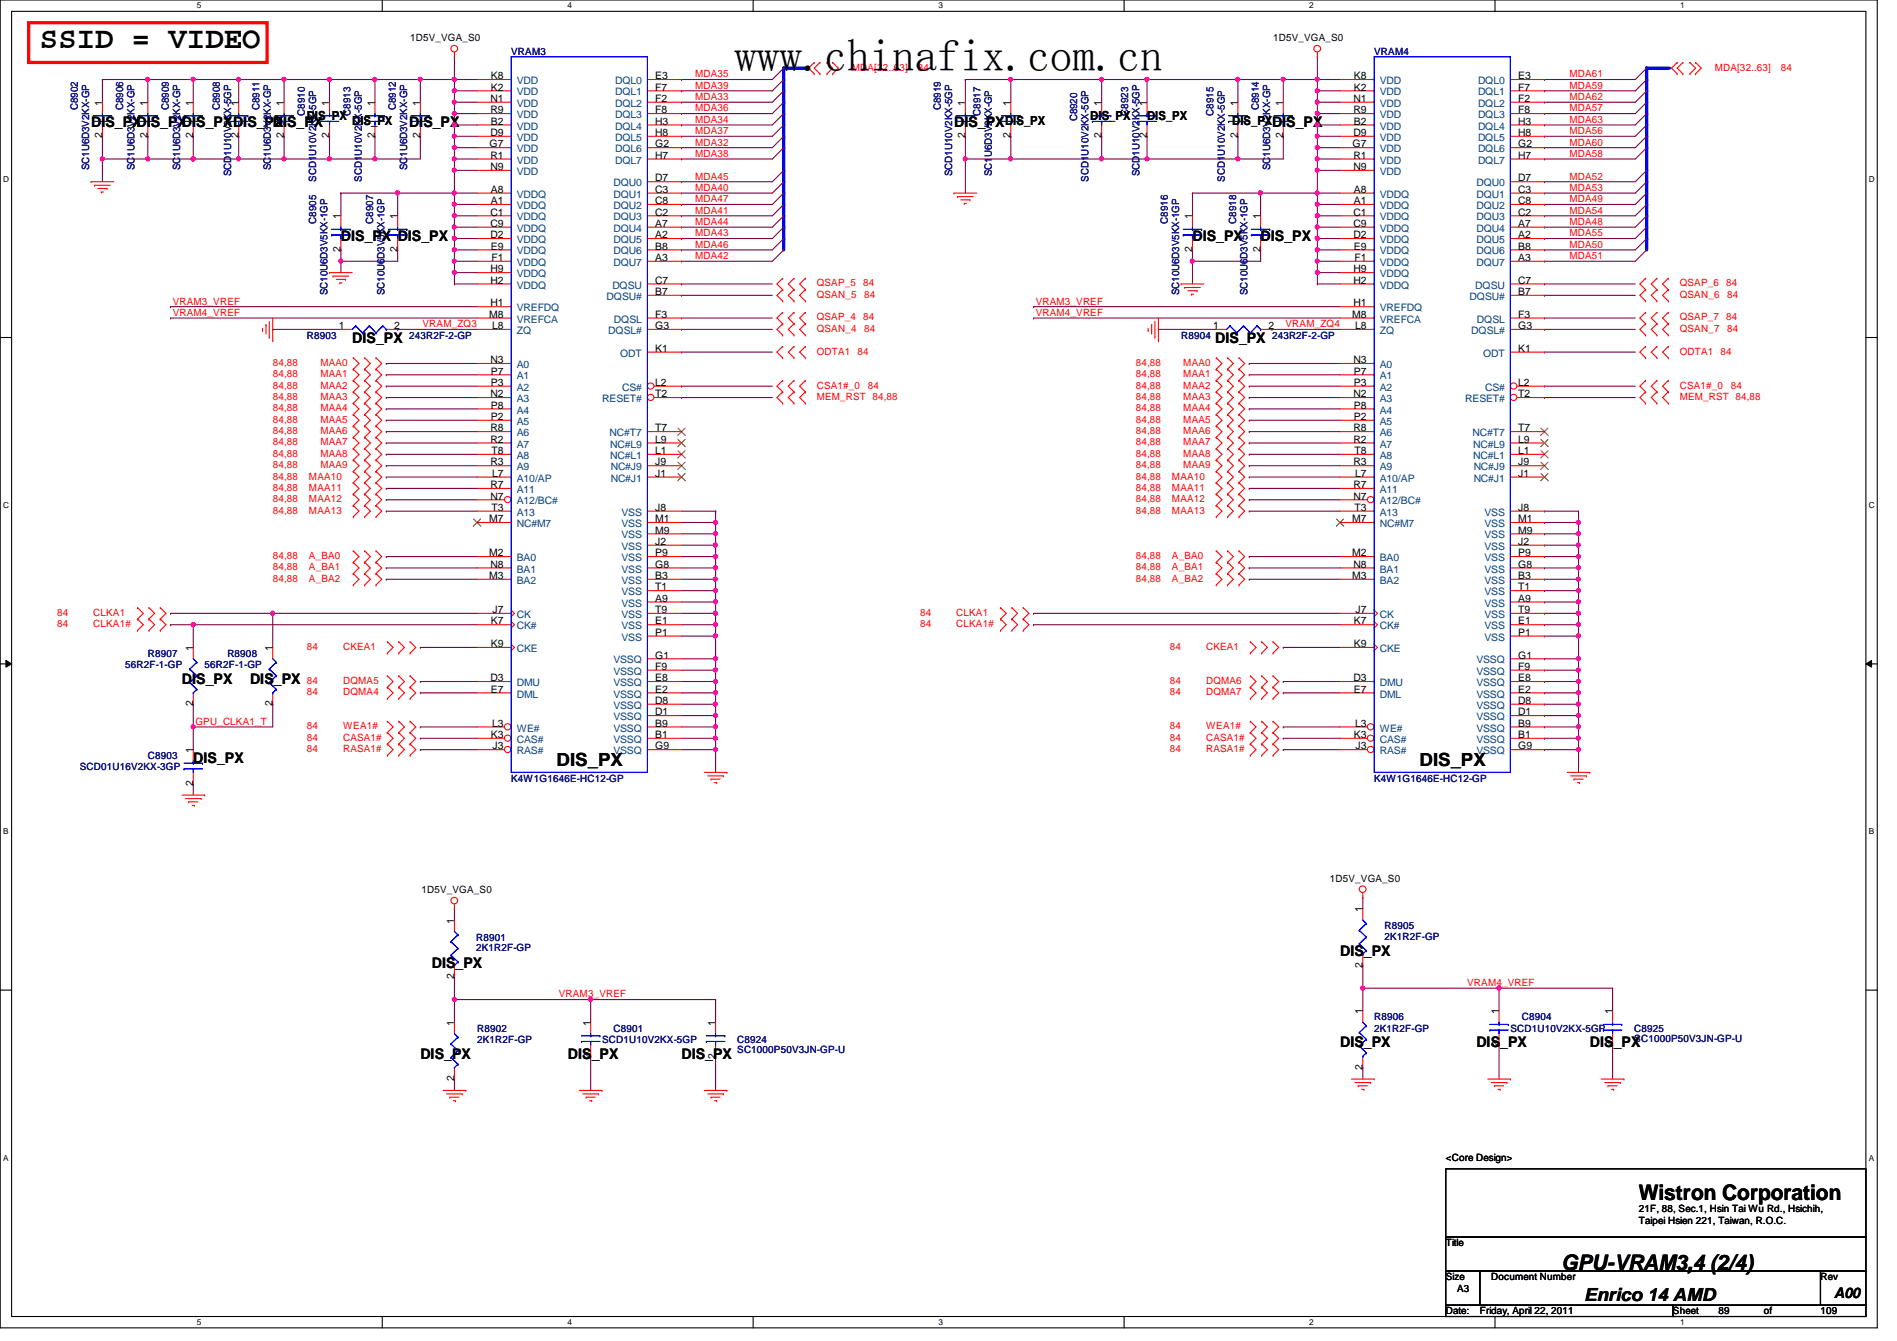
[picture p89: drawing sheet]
<svg xmlns="http://www.w3.org/2000/svg" width="297mm" height="210mm" viewBox="0 0 297 210" stroke-linecap="round" stroke-linejoin="round" font-family="sans-serif">
<defs><g id="words">
<text font-size="7.1" x="115" y="11.1">www.chinafix.com.cn</text>
<text font-size="4.8" x="6.3" y="7.6">SSID = VIDEO</text>
<g font-size="3.3">
<text x="256.6" y="187.9">Wistron Corporation</text>
<text x="244.5" y="198.8">GPU-VRAM3,4 (2/4)</text>
</g>
<g font-size="2.8">
<text x="87.2" y="120">DIS_PX</text>
<text x="222.3" y="120">DIS_PX</text>
<text x="248.1" y="203.7">Enrico 14 AMD</text>
</g>
<g font-size="2.3">
<text x="14.3" y="19.9">DIS_PXDIS_PXDIS_PXDIS_PX</text>
<text x="42.7" y="19.9">DIS_PX</text>
<text x="64" y="19.9">DIS_PX</text>
<text x="149.4" y="19.9">DIS_PX</text>
<text x="199.2" y="19.9">DIS_PX</text>
<text x="53.4" y="37.7">DIS_PX DIS_PX</text>
<text x="186.7" y="37.7">DIS_PX</text>
<text x="197.4" y="37.7">DIS_PX</text>
<text x="55.2" y="53.7">DIS_PX</text>
<text x="190.3" y="53.7">DIS_PX</text>
<text x="28.5" y="107">DIS_PX</text>
<text x="39.2" y="107">DIS_PX</text>
<text x="30.3" y="119.5">DIS_PX</text>
<text x="209.8" y="149.7">DIS_PX</text>
<text x="67.6" y="151.5">DIS_PX</text>
<text x="65.8" y="165.7">DIS_PX</text>
<text x="88.9" y="165.7">DIS_PX</text>
<text x="106.7" y="165.7">DIS_PX</text>
<text x="209.8" y="163.9">DIS_PX</text>
<text x="231.2" y="163.9">DIS_PX</text>
<text x="249" y="163.9">DIS_PX</text>
<text x="287.2" y="203.2">A00</text>
</g>
<g font-size="1.9">
<text x="48" y="18.7">DIS_PX</text>
<text x="55.2" y="19.6">DIS_PX</text>
<text x="157.4" y="19.6">DIS_PX</text>
<text x="170.7" y="18.7">DIS_PX</text>
<text x="179.6" y="18.7">DIS_PX</text>
<text x="193" y="19.6">DIS_PX</text>
</g>
<g font-size="1.6">
<text x="64.2" y="6.4">1D5V_VGA_S0</text>
<text x="199.3" y="6.4">1D5V_VGA_S0</text>
<text x="16" y="16.6" transform="rotate(-90 16 16.6)">1</text>
<text x="23.1" y="16.6" transform="rotate(-90 23.1 16.6)">1</text>
<text x="30.2" y="16.6" transform="rotate(-90 30.2 16.6)">1</text>
<text x="37.3" y="16.6" transform="rotate(-90 37.3 16.6)">1</text>
<text x="44.4" y="16.6" transform="rotate(-90 44.4 16.6)">1</text>
<text x="51.6" y="16.6" transform="rotate(-90 51.6 16.6)">1</text>
<text x="58.7" y="16.6" transform="rotate(-90 58.7 16.6)">1</text>
<text x="65.8" y="16.6" transform="rotate(-90 65.8 16.6)">1</text>
<text x="76.8" y="16">N1</text>
<text x="76.8" y="17.7">R9</text>
<text x="76.9" y="14.2">K2</text>
<text x="76.9" y="12.4">K8</text>
<text x="102.6" y="12.4">E3</text>
<text x="102.6" y="14.2">F7</text>
<text x="102.6" y="16">F2</text>
<text x="102.6" y="17.7">F8</text>
<text x="151.1" y="16.6" transform="rotate(-90 151.1 16.6)">1</text>
<text x="158.2" y="16.6" transform="rotate(-90 158.2 16.6)">1</text>
<text x="172.5" y="16.6" transform="rotate(-90 172.5 16.6)">1</text>
<text x="179.6" y="16.6" transform="rotate(-90 179.6 16.6)">1</text>
<text x="193.8" y="16.6" transform="rotate(-90 193.8 16.6)">1</text>
<text x="200.9" y="16.6" transform="rotate(-90 200.9 16.6)">1</text>
<text x="211.9" y="16">N1</text>
<text x="211.9" y="17.7">R9</text>
<text x="212" y="14.2">K2</text>
<text x="212" y="12.4">K8</text>
<text x="237.7" y="12.4">E3</text>
<text x="237.7" y="14.2">F7</text>
<text x="237.7" y="16">F2</text>
<text x="237.7" y="17.7">F8</text>
<text x="16" y="21.7" transform="rotate(-90 16 21.7)">2</text>
<text x="23.1" y="21.7" transform="rotate(-90 23.1 21.7)">2</text>
<text x="30.2" y="21.7" transform="rotate(-90 30.2 21.7)">2</text>
<text x="37.3" y="21.7" transform="rotate(-90 37.3 21.7)">2</text>
<text x="44.4" y="21.7" transform="rotate(-90 44.4 21.7)">2</text>
<text x="51.6" y="21.7" transform="rotate(-90 51.6 21.7)">2</text>
<text x="58.7" y="21.7" transform="rotate(-90 58.7 21.7)">2</text>
<text x="65.8" y="21.7" transform="rotate(-90 65.8 21.7)">2</text>
<text x="76.7" y="23.1">G7</text>
<text x="76.8" y="21.3">D9</text>
<text x="76.9" y="19.5">B2</text>
<text x="102.6" y="19.5">H3</text>
<text x="102.6" y="21.3">H8</text>
<text x="102.6" y="23.1">G2</text>
<text x="151.1" y="21.7" transform="rotate(-90 151.1 21.7)">2</text>
<text x="158.2" y="21.7" transform="rotate(-90 158.2 21.7)">2</text>
<text x="172.5" y="21.7" transform="rotate(-90 172.5 21.7)">2</text>
<text x="179.6" y="21.7" transform="rotate(-90 179.6 21.7)">2</text>
<text x="193.8" y="21.7" transform="rotate(-90 193.8 21.7)">2</text>
<text x="200.9" y="21.7" transform="rotate(-90 200.9 21.7)">2</text>
<text x="211.8" y="23.1">G7</text>
<text x="211.9" y="21.3">D9</text>
<text x="212" y="19.5">B2</text>
<text x="237.7" y="19.5">H3</text>
<text x="237.7" y="21.3">H8</text>
<text x="237.7" y="23.1">G2</text>
<text x="76.8" y="26.6">N9</text>
<text x="76.8" y="24.8">R1</text>
<text x="102.6" y="24.8">H7</text>
<text x="102.6" y="28.4">D7</text>
<text x="211.9" y="26.6">N9</text>
<text x="211.9" y="24.8">R1</text>
<text x="237.7" y="24.8">H7</text>
<text x="237.7" y="28.4">D7</text>
<text x="53.3" y="34.3" transform="rotate(-90 53.3 34.3)">1</text>
<text x="62.2" y="34.3" transform="rotate(-90 62.2 34.3)">1</text>
<text x="76.8" y="33.7">C1</text>
<text x="76.8" y="35.5">C9</text>
<text x="76.9" y="32">A1</text>
<text x="76.9" y="30.2">A8</text>
<text x="102.6" y="30.2">C3</text>
<text x="102.6" y="32">C8</text>
<text x="102.6" y="33.7">C2</text>
<text x="102.6" y="35.5">A7</text>
<text x="186.7" y="34.3" transform="rotate(-90 186.7 34.3)">1</text>
<text x="197.4" y="34.3" transform="rotate(-90 197.4 34.3)">1</text>
<text x="211.9" y="33.7">C1</text>
<text x="211.9" y="35.5">C9</text>
<text x="212" y="32">A1</text>
<text x="212" y="30.2">A8</text>
<text x="237.7" y="30.2">C3</text>
<text x="237.7" y="32">C8</text>
<text x="237.7" y="33.7">C2</text>
<text x="237.7" y="35.5">A7</text>
<text x="53.3" y="39.5" transform="rotate(-90 53.3 39.5)">2</text>
<text x="62.2" y="39.5" transform="rotate(-90 62.2 39.5)">2</text>
<text x="76.8" y="37.3">D2</text>
<text x="76.9" y="39.1">E9</text>
<text x="77" y="40.9">F1</text>
<text x="102.6" y="37.3">A2</text>
<text x="102.6" y="39.1">B8</text>
<text x="102.6" y="40.9">A3</text>
<text x="186.7" y="39.5" transform="rotate(-90 186.7 39.5)">2</text>
<text x="197.4" y="39.5" transform="rotate(-90 197.4 39.5)">2</text>
<text x="211.9" y="37.3">D2</text>
<text x="212" y="39.1">E9</text>
<text x="212.1" y="40.9">F1</text>
<text x="237.7" y="37.3">A2</text>
<text x="237.7" y="39.1">B8</text>
<text x="237.7" y="40.9">A3</text>
<text x="76.8" y="48">H1</text>
<text x="76.8" y="44.4">H2</text>
<text x="76.8" y="42.6">H9</text>
<text x="102.6" y="44.4">C7</text>
<text x="102.6" y="46.2">B7</text>
<text x="211.9" y="48">H1</text>
<text x="211.9" y="44.4">H2</text>
<text x="211.9" y="42.6">H9</text>
<text x="237.7" y="44.4">C7</text>
<text x="237.7" y="46.2">B7</text>
<text x="53" y="51.5">1</text>
<text x="61.7" y="51.5">2</text>
<text x="76.6" y="49.7">M8</text>
<text x="77" y="51.5">L8</text>
<text x="102.6" y="49.7">F3</text>
<text x="102.6" y="51.5">G3</text>
<text x="189.9" y="51.5">1</text>
<text x="198.6" y="51.5">2</text>
<text x="211.7" y="49.7">M8</text>
<text x="212.2" y="51.5">L8</text>
<text x="237.7" y="49.7">F3</text>
<text x="237.7" y="51.5">G3</text>
<text x="76.8" y="56.9">N3</text>
<text x="76.9" y="58.6">P7</text>
<text x="102.6" y="55.1">K1</text>
<text x="211.9" y="56.9">N3</text>
<text x="212" y="58.6">P7</text>
<text x="237.7" y="55.1">K1</text>
<text x="76.8" y="62.2">N2</text>
<text x="76.9" y="60.4">P3</text>
<text x="76.9" y="65.7">P2</text>
<text x="76.9" y="64">P8</text>
<text x="102.6" y="60.4">L2</text>
<text x="102.6" y="62.2">T2</text>
<text x="211.9" y="62.2">N2</text>
<text x="212" y="60.4">P3</text>
<text x="212" y="65.7">P2</text>
<text x="212" y="64">P8</text>
<text x="237.7" y="60.4">L2</text>
<text x="237.7" y="62.2">T2</text>
<text x="76.8" y="69.3">R2</text>
<text x="76.8" y="67.5">R8</text>
<text x="77" y="71.1">T8</text>
<text x="102.6" y="71.1">L1</text>
<text x="102.6" y="69.3">L9</text>
<text x="102.6" y="67.5">T7</text>
<text x="211.9" y="69.3">R2</text>
<text x="211.9" y="67.5">R8</text>
<text x="212.1" y="71.1">T8</text>
<text x="237.7" y="71.1">L1</text>
<text x="237.7" y="69.3">L9</text>
<text x="237.7" y="67.5">T7</text>
<text x="76.8" y="76.4">R7</text>
<text x="76.8" y="72.9">R3</text>
<text x="77" y="74.6">L7</text>
<text x="102.6" y="74.6">J1</text>
<text x="102.6" y="72.9">J9</text>
<text x="211.9" y="76.4">R7</text>
<text x="211.9" y="72.9">R3</text>
<text x="212.2" y="74.6">L7</text>
<text x="237.7" y="74.6">J1</text>
<text x="237.7" y="72.9">J9</text>
<text x="76.6" y="81.7">M7</text>
<text x="76.8" y="78.2">N7</text>
<text x="77" y="80">T3</text>
<text x="102.6" y="83.5">M9</text>
<text x="102.6" y="81.7">M1</text>
<text x="102.6" y="80">J8</text>
<text x="211.7" y="81.7">M7</text>
<text x="211.9" y="78.2">N7</text>
<text x="212.1" y="80">T3</text>
<text x="237.7" y="83.5">M9</text>
<text x="237.7" y="81.7">M1</text>
<text x="237.7" y="80">J8</text>
<text x="76.6" y="87.1">M2</text>
<text x="76.8" y="88.9">N8</text>
<text x="102.6" y="87.1">P9</text>
<text x="102.6" y="85.3">J2</text>
<text x="102.6" y="88.9">G8</text>
<text x="211.7" y="87.1">M2</text>
<text x="211.9" y="88.9">N8</text>
<text x="237.7" y="87.1">P9</text>
<text x="237.7" y="85.3">J2</text>
<text x="237.7" y="88.9">G8</text>
<text x="76.6" y="90.6">M3</text>
<text x="77.1" y="96">J7</text>
<text x="102.6" y="94.2">A9</text>
<text x="102.6" y="90.6">B3</text>
<text x="102.6" y="96">T9</text>
<text x="102.6" y="92.4">T1</text>
<text x="211.7" y="90.6">M3</text>
<text x="212.3" y="96">J7</text>
<text x="237.7" y="94.2">A9</text>
<text x="237.7" y="90.6">B3</text>
<text x="237.7" y="96">T9</text>
<text x="237.7" y="92.4">T1</text>
<text x="30.2" y="101.9" transform="rotate(-90 30.2 101.9)">1</text>
<text x="42.7" y="101.9" transform="rotate(-90 42.7 101.9)">1</text>
<text x="76.9" y="97.7">K7</text>
<text x="76.9" y="101.3">K9</text>
<text x="102.6" y="97.7">E1</text>
<text x="102.6" y="99.5">P1</text>
<text x="212" y="97.7">K7</text>
<text x="212" y="101.3">K9</text>
<text x="237.7" y="97.7">E1</text>
<text x="237.7" y="99.5">P1</text>
<text x="76.8" y="106.6">D3</text>
<text x="102.6" y="103.1">G1</text>
<text x="102.6" y="104.9">F9</text>
<text x="102.6" y="106.6">E8</text>
<text x="211.9" y="106.6">D3</text>
<text x="237.7" y="103.1">G1</text>
<text x="237.7" y="104.9">F9</text>
<text x="237.7" y="106.6">E8</text>
<text x="30.2" y="110.6" transform="rotate(-90 30.2 110.6)">2</text>
<text x="42.7" y="110.6" transform="rotate(-90 42.7 110.6)">2</text>
<text x="76.9" y="108.4">E7</text>
<text x="77" y="113.7">L3</text>
<text x="102.6" y="113.7">B9</text>
<text x="102.6" y="112">D1</text>
<text x="102.6" y="110.2">D8</text>
<text x="102.6" y="108.4">E2</text>
<text x="212" y="108.4">E7</text>
<text x="212.2" y="113.7">L3</text>
<text x="237.7" y="113.7">B9</text>
<text x="237.7" y="112">D1</text>
<text x="237.7" y="110.2">D8</text>
<text x="237.7" y="108.4">E2</text>
<text x="30.2" y="117.9" transform="rotate(-90 30.2 117.9)">1</text>
<text x="76.9" y="115.5">K3</text>
<text x="77.1" y="117.3">J3</text>
<text x="102.6" y="117.3">G9</text>
<text x="102.6" y="115.5">B1</text>
<text x="212" y="115.5">K3</text>
<text x="212.3" y="117.3">J3</text>
<text x="237.7" y="117.3">G9</text>
<text x="237.7" y="115.5">B1</text>
<text x="30.2" y="123" transform="rotate(-90 30.2 123)">2</text>
<text x="66" y="139.8">1D5V_VGA_S0</text>
<text x="208.2" y="138">1D5V_VGA_S0</text>
<text x="213.4" y="142.8" transform="rotate(-90 213.4 142.8)">1</text>
<text x="71.1" y="144.6" transform="rotate(-90 71.1 144.6)">1</text>
<text x="71.1" y="153.2" transform="rotate(-90 71.1 153.2)">2</text>
<text x="213.4" y="151.5" transform="rotate(-90 213.4 151.5)">2</text>
<text x="71.1" y="160.6" transform="rotate(-90 71.1 160.6)">1</text>
<text x="92.5" y="160.6" transform="rotate(-90 92.5 160.6)">1</text>
<text x="112" y="160.6" transform="rotate(-90 112 160.6)">1</text>
<text x="213.4" y="158.8" transform="rotate(-90 213.4 158.8)">1</text>
<text x="234.7" y="158.8" transform="rotate(-90 234.7 158.8)">1</text>
<text x="252.5" y="158.8" transform="rotate(-90 252.5 158.8)">1</text>
<text x="92.5" y="165.7" transform="rotate(-90 92.5 165.7)">2</text>
<text x="112" y="165.7" transform="rotate(-90 112 165.7)">2</text>
<text x="213.4" y="167.5" transform="rotate(-90 213.4 167.5)">2</text>
<text x="234.7" y="163.9" transform="rotate(-90 234.7 163.9)">2</text>
<text x="252.5" y="163.9" transform="rotate(-90 252.5 163.9)">2</text>
<text x="71.1" y="169.2" transform="rotate(-90 71.1 169.2)">2</text>
<text x="226.4" y="181.7">&lt;Core Design&gt;</text>
<text x="256.6" y="189.7">21F, 88, Sec.1, Hsin Tai Wu Rd., Hsichih,</text>
<text x="256.6" y="191.6">Taipei Hsien 221, Taiwan, R.O.C.</text>
<text x="226.4" y="195.1">Title</text>
<text x="226.4" y="200.4">Size</text>
<text x="228.2" y="202.2">A3</text>
<text x="233.5" y="200.4">Document Number</text>
<text x="285.1" y="200.4">Rev</text>
<text x="226.4" y="205.7">Date:</text>
<text x="231.7" y="205.7">Friday, April 22, 2011</text>
<text x="262" y="205.7">Sheet</text>
<text x="269.1" y="205.7">89</text>
<text x="276.2" y="205.7">of</text>
<text x="285.1" y="205.7">109</text>
</g>
<g font-size="1.6" fill="#000080">
<text x="80" y="8.6">VRAM3</text>
<text x="215.2" y="8.6">VRAM4</text>
<text x="12.2" y="17.2" transform="rotate(-90 12.2 17.2)">C8902</text>
<text x="19.3" y="17.2" transform="rotate(-90 19.3 17.2)">C8906</text>
<text x="26.4" y="17.2" transform="rotate(-90 26.4 17.2)">C8909</text>
<text x="34.4" y="17.2" transform="rotate(-90 34.4 17.2)">C8908</text>
<text x="40.6" y="17.2" transform="rotate(-90 40.6 17.2)">C8911</text>
<text x="62" y="17.2" transform="rotate(-90 62 17.2)">C8912</text>
<text x="147.3" y="17.2" transform="rotate(-90 147.3 17.2)">C8919</text>
<text x="197.1" y="17.2" transform="rotate(-90 197.1 17.2)">C8914</text>
<text x="47.7" y="18.1" transform="rotate(-90 47.7 18.1)">C8910</text>
<text x="54.9" y="18.1" transform="rotate(-90 54.9 18.1)">C8913</text>
<text x="153.5" y="18.1" transform="rotate(-90 153.5 18.1)">C8917</text>
<text x="168.7" y="19" transform="rotate(-90 168.7 19)">C8920</text>
<text x="176.7" y="18.1" transform="rotate(-90 176.7 18.1)">C8923</text>
<text x="190" y="18.1" transform="rotate(-90 190 18.1)">C8915</text>
<text x="14" y="26.7" transform="rotate(-90 14 26.7)">SC1U6D3V2KX-GP</text>
<text x="21.1" y="26.7" transform="rotate(-90 21.1 26.7)">SC1U6D3V2KX-GP</text>
<text x="28.2" y="26.7" transform="rotate(-90 28.2 26.7)">SC1U6D3V2KX-GP</text>
<text x="36.2" y="27.6" transform="rotate(-90 36.2 27.6)">SCD1U10V2KX-5GP</text>
<text x="42.4" y="26.7" transform="rotate(-90 42.4 26.7)">SC1U6D3V2KX-GP</text>
<text x="49.5" y="28.4" transform="rotate(-90 49.5 28.4)">SCD1U10V2KX-5GP</text>
<text x="56.6" y="28.4" transform="rotate(-90 56.6 28.4)">SCD1U10V2KX-5GP</text>
<text x="63.8" y="26.7" transform="rotate(-90 63.8 26.7)">SC1U6D3V2KX-GP</text>
<text x="149.1" y="27.6" transform="rotate(-90 149.1 27.6)">SCD1U10V2KX-5GP</text>
<text x="155.3" y="27.6" transform="rotate(-90 155.3 27.6)">SC1U6D3V2KX-GP</text>
<text x="170.4" y="28.4" transform="rotate(-90 170.4 28.4)">SCD1U10V2KX-5GP</text>
<text x="178.4" y="27.6" transform="rotate(-90 178.4 27.6)">SCD1U10V2KX-5GP</text>
<text x="191.8" y="28.4" transform="rotate(-90 191.8 28.4)">SCD1U10V2KX-5GP</text>
<text x="198.9" y="26.7" transform="rotate(-90 198.9 26.7)">SC1U6D3V2KX-GP</text>
<text x="49.5" y="35" transform="rotate(-90 49.5 35)">C8905</text>
<text x="58.4" y="35" transform="rotate(-90 58.4 35)">C8907</text>
<text x="182.9" y="35" transform="rotate(-90 182.9 35)">C8916</text>
<text x="193.5" y="35" transform="rotate(-90 193.5 35)">C8918</text>
<text x="51.3" y="46.2" transform="rotate(-90 51.3 46.2)">SC10U6D3V5KX-1GP</text>
<text x="60.2" y="46.2" transform="rotate(-90 60.2 46.2)">SC10U6D3V5KX-1GP</text>
<text x="184.7" y="46.2" transform="rotate(-90 184.7 46.2)">SC10U6D3V5KX-1GP</text>
<text x="195.3" y="46.2" transform="rotate(-90 195.3 46.2)">SC10U6D3V5KX-1GP</text>
<text x="48" y="53">R8903</text>
<text x="64" y="53">243R2F-2-GP</text>
<text x="185" y="53">R8904</text>
<text x="199.2" y="53">243R2F-2-GP</text>
<text x="19.6" y="104.6">56R2F-1-GP</text>
<text x="23.2" y="102.8">R8907</text>
<text x="32" y="104.6">56R2F-1-GP</text>
<text x="35.6" y="102.8">R8908</text>
<text x="23.2" y="118.8">C8903</text>
<text x="12.5" y="120.6">SCD01U16V2KX-3GP</text>
<text x="80" y="122.3">K4W1G1646E-HC12-GP</text>
<text x="215.2" y="122.3">K4W1G1646E-HC12-GP</text>
<text x="74.5" y="147.2">R8901</text>
<text x="74.5" y="148.8">2K1R2F-GP</text>
<text x="216.8" y="145.5">R8905</text>
<text x="216.8" y="147.1">2K1R2F-GP</text>
<text x="74.7" y="161.5">R8902</text>
<text x="96.1" y="161.5">C8901</text>
<text x="215.2" y="159.7">R8906</text>
<text x="215.2" y="161.5">2K1R2F-GP</text>
<text x="236.5" y="161.5">SCD1U10V2KX-5GP</text>
<text x="238.3" y="159.7">C8904</text>
<text x="255.9" y="161.5">C8925</text>
<text x="74.7" y="163.2">2K1R2F-GP</text>
<text x="94.3" y="163.2">SCD1U10V2KX-5GP</text>
<text x="115.4" y="163.2">C8924</text>
<text x="115.4" y="164.8">SC1000P50V3JN-GP-U</text>
<text x="255.9" y="163.1">SC1000P50V3JN-GP-U</text>
</g>
<g font-size="1.6" fill="#f00">
<text x="133.4" y="11">MDA[32..63]</text>
<text x="143.7" y="11">84</text>
<text x="268.5" y="11">MDA[32..63]</text>
<text x="278.8" y="11">84</text>
<text x="108.8" y="13.9">MDA39</text>
<text x="108.8" y="12.1">MDA35</text>
<text x="108.8" y="17.4">MDA36</text>
<text x="108.8" y="15.7">MDA33</text>
<text x="245.7" y="12.1">MDA61</text>
<text x="245.7" y="13.9">MDA59</text>
<text x="245.7" y="15.7">MDA62</text>
<text x="245.7" y="17.4">MDA57</text>
<text x="108.8" y="22.8">MDA32</text>
<text x="108.8" y="21">MDA37</text>
<text x="108.8" y="19.2">MDA34</text>
<text x="245.7" y="21">MDA56</text>
<text x="245.7" y="22.8">MDA60</text>
<text x="245.7" y="19.2">MDA63</text>
<text x="108.8" y="28.1">MDA45</text>
<text x="108.8" y="24.6">MDA38</text>
<text x="108.8" y="29.9">MDA40</text>
<text x="245.7" y="24.6">MDA58</text>
<text x="245.7" y="29.9">MDA53</text>
<text x="245.7" y="28.1">MDA52</text>
<text x="108.8" y="35.2">MDA44</text>
<text x="108.8" y="31.7">MDA47</text>
<text x="108.8" y="33.4">MDA41</text>
<text x="245.7" y="35.2">MDA48</text>
<text x="245.7" y="31.7">MDA49</text>
<text x="245.7" y="33.4">MDA54</text>
<text x="108.8" y="38.8">MDA46</text>
<text x="108.8" y="40.6">MDA42</text>
<text x="108.8" y="37">MDA43</text>
<text x="245.7" y="37">MDA55</text>
<text x="245.7" y="38.8">MDA50</text>
<text x="245.7" y="40.6">MDA51</text>
<text x="27" y="47.7">VRAM3_VREF</text>
<text x="127.9" y="44.8">QSAP_5</text>
<text x="127.9" y="46.6">QSAN_5</text>
<text x="135.2" y="44.8">84</text>
<text x="135.3" y="46.6">84</text>
<text x="162.2" y="47.7">VRAM3_VREF</text>
<text x="263" y="46.6">QSAN_6</text>
<text x="263" y="44.8">QSAP_6</text>
<text x="270.3" y="44.8">84</text>
<text x="270.5" y="46.6">84</text>
<text x="27" y="49.4">VRAM4_VREF</text>
<text x="66.2" y="51.2">VRAM_ZQ3</text>
<text x="127.9" y="50.2">QSAP_4</text>
<text x="127.9" y="51.9">QSAN_4</text>
<text x="135.2" y="50.2">84</text>
<text x="135.3" y="51.9">84</text>
<text x="162.2" y="49.4">VRAM4_VREF</text>
<text x="201.3" y="51.2">VRAM_ZQ4</text>
<text x="263" y="51.9">QSAN_7</text>
<text x="263" y="50.2">QSAP_7</text>
<text x="270.3" y="50.2">84</text>
<text x="270.5" y="51.9">84</text>
<text x="42.7" y="59.1">84,88</text>
<text x="42.7" y="57.3">84,88</text>
<text x="50.2" y="59.1">MAA1</text>
<text x="50.2" y="57.3">MAA0</text>
<text x="127.9" y="55.5">ODTA1</text>
<text x="134.3" y="55.5">84</text>
<text x="177.8" y="59.1">84,88</text>
<text x="177.8" y="57.3">84,88</text>
<text x="185.3" y="59.1">MAA1</text>
<text x="185.3" y="57.3">MAA0</text>
<text x="263" y="55.5">ODTA1</text>
<text x="269.4" y="55.5">84</text>
<text x="42.7" y="62.6">84,88</text>
<text x="42.7" y="60.8">84,88</text>
<text x="42.7" y="64.4">84,88</text>
<text x="50.2" y="62.6">MAA3</text>
<text x="50.2" y="60.8">MAA2</text>
<text x="50.2" y="64.4">MAA4</text>
<text x="127.9" y="60.8">CSA1#_0</text>
<text x="127.9" y="62.6">MEM_RST 84,88</text>
<text x="135.9" y="60.8">84</text>
<text x="177.8" y="62.6">84,88</text>
<text x="177.8" y="60.8">84,88</text>
<text x="177.8" y="64.4">84,88</text>
<text x="185.3" y="62.6">MAA3</text>
<text x="185.3" y="60.8">MAA2</text>
<text x="185.3" y="64.4">MAA4</text>
<text x="263" y="60.8">CSA1#_0</text>
<text x="263" y="62.6">MEM_RST 84,88</text>
<text x="271" y="60.8">84</text>
<text x="42.7" y="67.9">84,88</text>
<text x="42.7" y="66.2">84,88</text>
<text x="42.7" y="71.5">84,88</text>
<text x="42.7" y="69.7">84,88</text>
<text x="50.2" y="67.9">MAA6</text>
<text x="50.2" y="66.2">MAA5</text>
<text x="50.2" y="71.5">MAA8</text>
<text x="50.2" y="69.7">MAA7</text>
<text x="177.8" y="67.9">84,88</text>
<text x="177.8" y="66.2">84,88</text>
<text x="177.8" y="71.5">84,88</text>
<text x="177.8" y="69.7">84,88</text>
<text x="185.3" y="67.9">MAA6</text>
<text x="185.3" y="66.2">MAA5</text>
<text x="185.3" y="71.5">MAA8</text>
<text x="185.3" y="69.7">MAA7</text>
<text x="42.7" y="73.3">84,88</text>
<text x="42.7" y="76.8">84,88</text>
<text x="42.7" y="75.1">84,88</text>
<text x="48.4" y="76.8">MAA11</text>
<text x="48.4" y="75.1">MAA10</text>
<text x="50.2" y="73.3">MAA9</text>
<text x="177.8" y="73.3">84,88</text>
<text x="177.8" y="76.8">84,88</text>
<text x="177.8" y="75.1">84,88</text>
<text x="183.5" y="76.8">MAA11</text>
<text x="183.5" y="75.1">MAA10</text>
<text x="185.3" y="73.3">MAA9</text>
<text x="42.7" y="78.6">84,88</text>
<text x="42.7" y="80.4">84,88</text>
<text x="48.4" y="78.6">MAA12</text>
<text x="48.4" y="80.4">MAA13</text>
<text x="177.8" y="78.6">84,88</text>
<text x="177.8" y="80.4">84,88</text>
<text x="183.5" y="78.6">MAA12</text>
<text x="183.5" y="80.4">MAA13</text>
<text x="42.7" y="89.3">84,88</text>
<text x="42.7" y="87.5">84,88</text>
<text x="48.4" y="89.3">A_BA1</text>
<text x="48.4" y="87.5">A_BA0</text>
<text x="177.8" y="89.3">84,88</text>
<text x="177.8" y="87.5">84,88</text>
<text x="183.5" y="89.3">A_BA1</text>
<text x="183.5" y="87.5">A_BA0</text>
<text x="42.7" y="91.1">84,88</text>
<text x="48.4" y="91.1">A_BA2</text>
<text x="177.8" y="91.1">84,88</text>
<text x="183.5" y="91.1">A_BA2</text>
<text x="8.9" y="98.2">84</text>
<text x="8.9" y="96.4">84</text>
<text x="14.6" y="98.2">CLKA1#</text>
<text x="14.6" y="96.4">CLKA1</text>
<text x="48" y="101.7">84</text>
<text x="53.7" y="101.7">CKEA1</text>
<text x="144.1" y="98.2">84</text>
<text x="144.1" y="96.4">84</text>
<text x="149.7" y="98.2">CLKA1#</text>
<text x="149.7" y="96.4">CLKA1</text>
<text x="183.2" y="101.7">84</text>
<text x="188.8" y="101.7">CKEA1</text>
<text x="48" y="107.1">84</text>
<text x="53.7" y="107.1">DQMA5</text>
<text x="183.2" y="107.1">84</text>
<text x="188.8" y="107.1">DQMA6</text>
<text x="30.6" y="113.5">GPU_CLKA1_T</text>
<text x="48" y="108.8">84</text>
<text x="53.7" y="108.8">DQMA4</text>
<text x="183.2" y="108.8">84</text>
<text x="188.8" y="108.8">DQMA7</text>
<text x="48" y="116">84</text>
<text x="48" y="114.2">84</text>
<text x="48" y="117.7">84</text>
<text x="53.7" y="116">CASA1#</text>
<text x="53.7" y="114.2">WEA1#</text>
<text x="53.7" y="117.7">RASA1#</text>
<text x="183.2" y="116">84</text>
<text x="183.2" y="114.2">84</text>
<text x="183.2" y="117.7">84</text>
<text x="188.8" y="116">CASA1#</text>
<text x="188.8" y="114.2">WEA1#</text>
<text x="188.8" y="117.7">RASA1#</text>
<text x="229.7" y="154.3">VRAM4_VREF</text>
<text x="87.5" y="156.1">VRAM3_VREF</text>
</g>
<g font-size="1.6" fill="#004080">
<text x="80.9" y="14.9">VDD</text>
<text x="80.9" y="13.2">VDD</text>
<text x="80.9" y="16.7">VDD</text>
<text x="96.3" y="13.2">DQL0</text>
<text x="96.3" y="14.9">DQL1</text>
<text x="96.3" y="16.7">DQL2</text>
<text x="216.1" y="14.9">VDD</text>
<text x="216.1" y="13.2">VDD</text>
<text x="216.1" y="16.7">VDD</text>
<text x="231.4" y="13.2">DQL0</text>
<text x="231.4" y="14.9">DQL1</text>
<text x="231.4" y="16.7">DQL2</text>
<text x="80.9" y="20.3">VDD</text>
<text x="80.9" y="22.1">VDD</text>
<text x="80.9" y="23.8">VDD</text>
<text x="80.9" y="18.5">VDD</text>
<text x="96.3" y="18.5">DQL3</text>
<text x="96.3" y="20.3">DQL4</text>
<text x="96.3" y="22.1">DQL5</text>
<text x="96.3" y="23.8">DQL6</text>
<text x="216.1" y="20.3">VDD</text>
<text x="216.1" y="22.1">VDD</text>
<text x="216.1" y="23.8">VDD</text>
<text x="216.1" y="18.5">VDD</text>
<text x="231.4" y="18.5">DQL3</text>
<text x="231.4" y="20.3">DQL4</text>
<text x="231.4" y="22.1">DQL5</text>
<text x="231.4" y="23.8">DQL6</text>
<text x="80.9" y="27.4">VDD</text>
<text x="80.9" y="25.6">VDD</text>
<text x="96.1" y="29.2">DQU0</text>
<text x="96.3" y="25.6">DQL7</text>
<text x="216.1" y="27.4">VDD</text>
<text x="216.1" y="25.6">VDD</text>
<text x="231.2" y="29.2">DQU0</text>
<text x="231.4" y="25.6">DQL7</text>
<text x="80.9" y="32.7">VDDQ</text>
<text x="80.9" y="30.9">VDDQ</text>
<text x="80.9" y="34.5">VDDQ</text>
<text x="96.1" y="30.9">DQU1</text>
<text x="96.1" y="32.7">DQU2</text>
<text x="96.1" y="34.5">DQU3</text>
<text x="216.1" y="32.7">VDDQ</text>
<text x="216.1" y="30.9">VDDQ</text>
<text x="216.1" y="34.5">VDDQ</text>
<text x="231.2" y="30.9">DQU1</text>
<text x="231.2" y="32.7">DQU2</text>
<text x="231.2" y="34.5">DQU3</text>
<text x="80.9" y="36.3">VDDQ</text>
<text x="80.9" y="38.1">VDDQ</text>
<text x="80.9" y="39.8">VDDQ</text>
<text x="80.9" y="41.6">VDDQ</text>
<text x="96.1" y="36.3">DQU4</text>
<text x="96.1" y="38.1">DQU5</text>
<text x="96.1" y="39.8">DQU6</text>
<text x="96.1" y="41.6">DQU7</text>
<text x="216.1" y="36.3">VDDQ</text>
<text x="216.1" y="38.1">VDDQ</text>
<text x="216.1" y="39.8">VDDQ</text>
<text x="216.1" y="41.6">VDDQ</text>
<text x="231.2" y="36.3">DQU4</text>
<text x="231.2" y="38.1">DQU5</text>
<text x="231.2" y="39.8">DQU6</text>
<text x="231.2" y="41.6">DQU7</text>
<text x="80.9" y="45.2">VDDQ</text>
<text x="80.9" y="43.4">VDDQ</text>
<text x="95" y="46.9">DQSU#</text>
<text x="95.9" y="45.2">DQSU</text>
<text x="216.1" y="45.2">VDDQ</text>
<text x="216.1" y="43.4">VDDQ</text>
<text x="230.1" y="46.9">DQSU#</text>
<text x="231" y="45.2">DQSU</text>
<text x="80.9" y="48.7">VREFDQ</text>
<text x="80.9" y="50.5">VREFCA</text>
<text x="80.9" y="52.3">ZQ</text>
<text x="95.2" y="52.3">DQSL#</text>
<text x="96.1" y="50.5">DQSL</text>
<text x="216.1" y="48.7">VREFDQ</text>
<text x="216.1" y="50.5">VREFCA</text>
<text x="216.1" y="52.3">ZQ</text>
<text x="230.4" y="52.3">DQSL#</text>
<text x="231.3" y="50.5">DQSL</text>
<text x="80.9" y="59.4">A1</text>
<text x="80.9" y="57.6">A0</text>
<text x="97.1" y="55.8">ODT</text>
<text x="216.1" y="59.4">A1</text>
<text x="216.1" y="57.6">A0</text>
<text x="232.2" y="55.8">ODT</text>
<text x="80.9" y="61.2">A2</text>
<text x="80.9" y="62.9">A3</text>
<text x="80.9" y="64.7">A4</text>
<text x="94.3" y="62.9">RESET#</text>
<text x="97.4" y="61.2">CS#</text>
<text x="216.1" y="61.2">A2</text>
<text x="216.1" y="62.9">A3</text>
<text x="216.1" y="64.7">A4</text>
<text x="229.4" y="62.9">RESET#</text>
<text x="232.5" y="61.2">CS#</text>
<text x="80.9" y="70.1">A7</text>
<text x="80.9" y="71.8">A8</text>
<text x="80.9" y="66.5">A5</text>
<text x="80.9" y="68.3">A6</text>
<text x="95.5" y="68.3">NC#T7</text>
<text x="95.5" y="71.8">NC#L1</text>
<text x="95.5" y="70.1">NC#L9</text>
<text x="216.1" y="70.1">A7</text>
<text x="216.1" y="71.8">A8</text>
<text x="216.1" y="66.5">A5</text>
<text x="216.1" y="68.3">A6</text>
<text x="230.6" y="68.3">NC#T7</text>
<text x="230.7" y="71.8">NC#L1</text>
<text x="230.7" y="70.1">NC#L9</text>
<text x="80.9" y="75.4">A10/AP</text>
<text x="80.9" y="77.2">A11</text>
<text x="80.9" y="73.6">A9</text>
<text x="95.6" y="75.4">NC#J1</text>
<text x="95.6" y="73.6">NC#J9</text>
<text x="216.1" y="75.4">A10/AP</text>
<text x="216.1" y="77.2">A11</text>
<text x="216.1" y="73.6">A9</text>
<text x="230.8" y="75.4">NC#J1</text>
<text x="230.8" y="73.6">NC#J9</text>
<text x="80.9" y="79">A12/BC#</text>
<text x="80.9" y="80.7">A13</text>
<text x="80.9" y="82.5">NC#M7</text>
<text x="97.3" y="82.5">VSS</text>
<text x="97.3" y="80.7">VSS</text>
<text x="216.1" y="79">A12/BC#</text>
<text x="216.1" y="80.7">A13</text>
<text x="216.1" y="82.5">NC#M7</text>
<text x="232.4" y="82.5">VSS</text>
<text x="232.4" y="80.7">VSS</text>
<text x="80.9" y="89.6">BA1</text>
<text x="80.9" y="87.8">BA0</text>
<text x="97.3" y="87.8">VSS</text>
<text x="97.3" y="84.3">VSS</text>
<text x="97.3" y="86.1">VSS</text>
<text x="97.3" y="89.6">VSS</text>
<text x="216.1" y="89.6">BA1</text>
<text x="216.1" y="87.8">BA0</text>
<text x="232.4" y="87.8">VSS</text>
<text x="232.4" y="84.3">VSS</text>
<text x="232.4" y="86.1">VSS</text>
<text x="232.4" y="89.6">VSS</text>
<text x="80.9" y="91.4">BA2</text>
<text x="97.3" y="95">VSS</text>
<text x="97.3" y="91.4">VSS</text>
<text x="97.3" y="93.2">VSS</text>
<text x="216.1" y="91.4">BA2</text>
<text x="232.4" y="95">VSS</text>
<text x="232.4" y="91.4">VSS</text>
<text x="232.4" y="93.2">VSS</text>
<text x="80.9" y="98.5">CK#</text>
<text x="80.9" y="96.7">CK</text>
<text x="97.3" y="98.5">VSS</text>
<text x="97.3" y="96.7">VSS</text>
<text x="97.3" y="100.3">VSS</text>
<text x="216.1" y="98.5">CK#</text>
<text x="216.1" y="96.7">CK</text>
<text x="232.4" y="98.5">VSS</text>
<text x="232.4" y="96.7">VSS</text>
<text x="232.4" y="100.3">VSS</text>
<text x="80.9" y="107.4">DMU</text>
<text x="80.9" y="102.1">CKE</text>
<text x="96.1" y="103.8">VSSQ</text>
<text x="96.1" y="105.6">VSSQ</text>
<text x="96.1" y="107.4">VSSQ</text>
<text x="216.1" y="107.4">DMU</text>
<text x="216.1" y="102.1">CKE</text>
<text x="231.2" y="103.8">VSSQ</text>
<text x="231.2" y="105.6">VSSQ</text>
<text x="231.2" y="107.4">VSSQ</text>
<text x="80.9" y="109.2">DML</text>
<text x="96.1" y="112.7">VSSQ</text>
<text x="96.1" y="111">VSSQ</text>
<text x="96.1" y="109.2">VSSQ</text>
<text x="216.1" y="109.2">DML</text>
<text x="231.2" y="112.7">VSSQ</text>
<text x="231.2" y="111">VSSQ</text>
<text x="231.2" y="109.2">VSSQ</text>
<text x="80.9" y="114.5">WE#</text>
<text x="80.9" y="118.1">RAS#</text>
<text x="80.9" y="116.3">CAS#</text>
<text x="96.1" y="118.1">VSSQ</text>
<text x="96.1" y="114.5">VSSQ</text>
<text x="96.1" y="116.3">VSSQ</text>
<text x="216.1" y="114.5">WE#</text>
<text x="216.1" y="118.1">RAS#</text>
<text x="216.1" y="116.3">CAS#</text>
<text x="231.2" y="118.1">VSSQ</text>
<text x="231.2" y="114.5">VSSQ</text>
<text x="231.2" y="116.3">VSSQ</text>
</g>
<g font-size="1.3">
<text x="30.8" y="1.3">5</text>
<text x="88.9" y="1.3">4</text>
<text x="146.9" y="1.3">3</text>
<text x="205" y="1.3">2</text>
<text x="263.1" y="1.3">1</text>
<text x=".5" y="28.4">D</text>
<text x="292.6" y="28.4">D</text>
<text x=".5" y="79.5">C</text>
<text x="292.6" y="79.5">C</text>
<text x=".5" y="130.6">B</text>
<text x="292.6" y="130.6">B</text>
<text x=".5" y="181.7">A</text>
<text x="292.6" y="181.7">A</text>
<text x="30.8" y="207.4">5</text>
<text x="88.9" y="207.4">4</text>
<text x="146.9" y="207.4">3</text>
<text x="205" y="207.4">2</text>
<text x="263.1" y="207.4">1</text>
</g>
</g></defs>
<path d="M0 0h293.9v207.8h-293.9zM1.8 1.8h290.4v204.3h-290.4z" fill="none" stroke="#000" stroke-width=".17"/>
<g fill="#fff">
<path d="M30.8 .2h.7v1.4h-.7z"/>
<path d="M30.8 206.2h.7v1.4h-.7z"/>
</g>
<path d="M59.9 0v1.8M59.9 206.1v1.7" fill="none" stroke="#000" stroke-width=".17"/>
<g fill="#fff">
<path d="M88.9 .2h.6v1.4h-.6z"/>
<path d="M88.9 206.2h.6v1.4h-.6z"/>
</g>
<path d="M117.9 0v1.8M117.9 206.1v1.7" fill="none" stroke="#000" stroke-width=".17"/>
<g fill="#fff">
<path d="M146.9 .2h.7v1.4h-.7z"/>
<path d="M146.9 206.2h.7v1.4h-.7z"/>
</g>
<path d="M176 0v1.8M176 206.1v1.7" fill="none" stroke="#000" stroke-width=".17"/>
<g fill="#fff">
<path d="M205 .2h.7v1.4h-.7z"/>
<path d="M205 206.2h.7v1.4h-.7z"/>
</g>
<path d="M234.1 0v1.8M234.1 206.1v1.7" fill="none" stroke="#000" stroke-width=".17"/>
<g fill="#fff">
<path d="M263.1 .2h.7v1.4h-.7z"/>
<path d="M263.1 206.2h.7v1.4h-.7z"/>
<path d="M.5 27.3h.9v1.4h-.9z"/>
<path d="M292.6 27.3h.9v1.4h-.9z"/>
<path d="M.5 78.4h.9v1.4h-.9z"/>
<path d="M292.6 78.4h.9v1.4h-.9z"/>
</g>
<path d="M0 52.8h1.8M292.2 52.8h1.7" fill="none" stroke="#000" stroke-width=".17"/>
<g fill="#fff">
<path d="M.5 129.5h.8v1.3h-.8z"/>
<path d="M292.6 129.5h.8v1.3h-.8z"/>
</g>
<path d="M0 103.9h1.8M292.2 103.9h1.7" fill="none" stroke="#000" stroke-width=".17"/>
<path d="M.9 103.4l.9 .5-.9 .5zM292.2 103.9l.9-.5v1z" fill="#000"/>
<path d="M.9 103.4l.9 .5-.9 .5zM292.2 103.9l.9-.5v1z" fill="none" stroke="#000" stroke-width=".16"/>
<g fill="#fff">
<path d="M.5 180.5h.8v1.4h-.8z"/>
<path d="M292.6 180.5h.8v1.4h-.8z"/>
</g>
<path d="M0 155h1.8M292.2 155h1.7" fill="none" stroke="#000" stroke-width=".17"/>
<path d="M206.3 24.9h.1M206.3 23.1h.1M206.3 24.9h3.5M206.3 23.1v1.8M62.3 51.6h.1M62.3 51.6h12.4M199.2 51.6h.1M199.2 51.6h10.6M241.8 85.3h.1M241.8 85.3h5.4" fill="none" stroke="#800040" stroke-width=".17"/>
<circle cx="206.3" cy="24.9" r=".32" fill="#f0f"/>
<circle cx="206.3" cy="24.9" r=".32" fill="none" stroke="#f0f" stroke-width=".17"/>
<circle cx="206.3" cy="23.1" r=".32" fill="#f0f"/>
<circle cx="206.3" cy="23.1" r=".32" fill="none" stroke="#f0f" stroke-width=".17"/>
<path d="M200.9 115.6h.1M200.9 115.6h8.9M241.8 113.8h.1M247.2 112h.1M247.2 112v1.8h-5.4" fill="none" stroke="#800040" stroke-width=".17"/>
<circle cx="247.1" cy="112" r=".32" fill="#f0f"/>
<circle cx="247.1" cy="112" r=".32" fill="none" stroke="#f0f" stroke-width=".17"/>
<path d="M206.3 21.3h.1M206.3 21.3v1.8M181.4 51.6h.1M181.4 51.6h8.9M241.8 112h.1M241.8 110.2h.1M241.8 112h5.4M241.8 110.2h5.4" fill="none" stroke="#800040" stroke-width=".17"/>
<circle cx="206.3" cy="21.3" r=".32" fill="#f0f"/>
<circle cx="206.3" cy="21.3" r=".32" fill="none" stroke="#f0f" stroke-width=".17"/>
<path d="M206.3 23.1h.1M206.3 23.1h3.5M200.9 113.8h.1M200.9 113.8h8.9" fill="none" stroke="#800040" stroke-width=".17"/>
<path d="M257.8 10.7h3.6" fill="none" stroke="#00f" stroke-width=".51"/>
<circle cx="257.8" cy="10.7" r=".25" fill="#00f"/>
<path d="M247.2 99.6h.1M247.2 99.6v3.5" fill="none" stroke="#800040" stroke-width=".17"/>
<circle cx="247.1" cy="99.5" r=".32" fill="#f0f"/>
<circle cx="247.1" cy="99.5" r=".32" fill="none" stroke="#f0f" stroke-width=".17"/>
<path d="M241.8 103.1h.1M241.8 108.5h.1M241.8 106.7h.1M241.8 103.1h5.4M241.8 108.5h5.4M241.8 106.7h5.4M247.2 110.2h.1M247.2 110.2v1.8" fill="none" stroke="#800040" stroke-width=".17"/>
<circle cx="247.1" cy="110.2" r=".32" fill="#f0f"/>
<circle cx="247.1" cy="110.2" r=".32" fill="none" stroke="#f0f" stroke-width=".17"/>
<path d="M206.3 26.7h.1M206.3 26.7v3.5M241.8 104.9h.1M247.2 103.1h.1M247.2 103.1v1.8h-5.4" fill="none" stroke="#800040" stroke-width=".17"/>
<circle cx="247.1" cy="103.1" r=".32" fill="#f0f"/>
<circle cx="247.1" cy="103.1" r=".32" fill="none" stroke="#f0f" stroke-width=".17"/>
<path d="M206.3 19.6h.1M206.3 19.6v1.7M206.3 21.3h.1M206.3 21.3h3.5" fill="none" stroke="#800040" stroke-width=".17"/>
<circle cx="206.3" cy="19.5" r=".32" fill="#f0f"/>
<circle cx="206.3" cy="19.5" r=".32" fill="none" stroke="#f0f" stroke-width=".17"/>
<path d="M206.3 42.7h.1M206.3 42.7h3.5M241.8 81.8h.1M247.2 80h.1M247.2 80v1.8h-5.4M247.2 117.3h.1M247.2 117.3v3.6" fill="none" stroke="#800040" stroke-width=".17"/>
<circle cx="247.1" cy="117.3" r=".32" fill="#f0f"/>
<circle cx="247.1" cy="117.3" r=".32" fill="none" stroke="#f0f" stroke-width=".17"/>
<path d="M206.3 40.9h.1M206.3 40.9v1.8" fill="none" stroke="#800040" stroke-width=".17"/>
<circle cx="206.3" cy="40.9" r=".32" fill="#f0f"/>
<circle cx="206.3" cy="40.9" r=".32" fill="none" stroke="#f0f" stroke-width=".17"/>
<path d="M206.3 39.1h.1M206.3 39.1v1.8" fill="none" stroke="#800040" stroke-width=".17"/>
<circle cx="206.3" cy="39.1" r=".32" fill="#f0f"/>
<circle cx="206.3" cy="39.1" r=".32" fill="none" stroke="#f0f" stroke-width=".17"/>
<path d="M206.3 39.1h.1M206.3 37.3h.1M206.3 39.1h3.5M206.3 37.3v1.8M206.3 40.9h.1M206.3 40.9h3.5" fill="none" stroke="#800040" stroke-width=".17"/>
<circle cx="206.3" cy="37.3" r=".32" fill="#f0f"/>
<circle cx="206.3" cy="37.3" r=".32" fill="none" stroke="#f0f" stroke-width=".17"/>
<path d="M206.3 37.3h.1M206.3 35.6h.1M206.3 37.3h3.5M206.3 35.6v1.7" fill="none" stroke="#800040" stroke-width=".17"/>
<circle cx="206.3" cy="35.5" r=".32" fill="#f0f"/>
<circle cx="206.3" cy="35.5" r=".32" fill="none" stroke="#f0f" stroke-width=".17"/>
<path d="M206.3 35.6h.1M206.3 33.8h.1M206.3 35.6h3.5M206.3 33.8v1.8" fill="none" stroke="#800040" stroke-width=".17"/>
<circle cx="206.3" cy="33.8" r=".32" fill="#f0f"/>
<circle cx="206.3" cy="33.8" r=".32" fill="none" stroke="#f0f" stroke-width=".17"/>
<path d="M206.3 33.8h.1M206.3 32h.1M206.3 33.8h3.5M206.3 32v1.8" fill="none" stroke="#800040" stroke-width=".17"/>
<circle cx="206.3" cy="32" r=".32" fill="#f0f"/>
<circle cx="206.3" cy="32" r=".32" fill="none" stroke="#f0f" stroke-width=".17"/>
<path d="M206.3 32h.1M206.3 30.2h.1M206.3 32h3.5M206.3 30.2v1.8" fill="none" stroke="#800040" stroke-width=".17"/>
<circle cx="206.3" cy="30.2" r=".32" fill="#f0f"/>
<circle cx="206.3" cy="30.2" r=".32" fill="none" stroke="#f0f" stroke-width=".17"/>
<path d="M206.3 44.4h.1M206.3 44.4h3.5M241.8 99.6h.1M247.2 97.8h.1M247.2 97.8v1.8h-5.4" fill="none" stroke="#800040" stroke-width=".17"/>
<circle cx="247.1" cy="97.8" r=".32" fill="#f0f"/>
<circle cx="247.1" cy="97.8" r=".32" fill="none" stroke="#f0f" stroke-width=".17"/>
<path d="M206.3 30.2h.1M206.3 30.2h3.5M206.3 42.7h.1M206.3 42.7v1.7" fill="none" stroke="#800040" stroke-width=".17"/>
<circle cx="206.3" cy="42.6" r=".32" fill="#f0f"/>
<circle cx="206.3" cy="42.6" r=".32" fill="none" stroke="#f0f" stroke-width=".17"/>
<path d="M206.3 19.6h.1M206.3 17.8h.1M206.3 19.6h3.5M206.3 17.8v1.8M241.8 97.8h.1M241.8 97.8h5.4" fill="none" stroke="#800040" stroke-width=".17"/>
<circle cx="206.3" cy="17.8" r=".32" fill="#f0f"/>
<circle cx="206.3" cy="17.8" r=".32" fill="none" stroke="#f0f" stroke-width=".17"/>
<path d="M195.6 56.9h.1M195.6 56.9h14.2M241.8 60.4h.1M241.8 60.4h14.3M241.8 83.6h.1M241.8 80h.1M241.8 83.6h5.4M241.8 80h5.4M247.2 96h.1M247.2 96v1.8" fill="none" stroke="#800040" stroke-width=".17"/>
<circle cx="247.1" cy="96" r=".32" fill="#f0f"/>
<circle cx="247.1" cy="96" r=".32" fill="none" stroke="#f0f" stroke-width=".17"/>
<path d="M206.3 17.8h.1M206.3 16h.1M206.3 17.8h3.5M206.3 16v1.8" fill="none" stroke="#800040" stroke-width=".17"/>
<circle cx="206.3" cy="16" r=".32" fill="#f0f"/>
<circle cx="206.3" cy="16" r=".32" fill="none" stroke="#f0f" stroke-width=".17"/>
<path d="M241.8 96h.1M247.2 94.2h.1M247.2 94.2v1.8h-5.4" fill="none" stroke="#800040" stroke-width=".17"/>
<circle cx="247.1" cy="94.2" r=".32" fill="#f0f"/>
<circle cx="247.1" cy="94.2" r=".32" fill="none" stroke="#f0f" stroke-width=".17"/>
<path d="M106.7 85.3h5.3M112 85.3h.1" fill="none" stroke="#800040" stroke-width=".17"/>
<circle cx="112" cy="85.3" r=".32" fill="#f0f"/>
<circle cx="112" cy="85.3" r=".32" fill="none" stroke="#f0f" stroke-width=".17"/>
<path d="M241.8 117.3h.1M247.2 115.6h.1M247.2 115.6v1.7h-5.4" fill="none" stroke="#800040" stroke-width=".17"/>
<circle cx="247.1" cy="115.5" r=".32" fill="#f0f"/>
<circle cx="247.1" cy="115.5" r=".32" fill="none" stroke="#f0f" stroke-width=".17"/>
<path d="M206.3 16h.1M206.3 14.2h.1M206.3 16h3.5M206.3 14.2v1.8" fill="none" stroke="#800040" stroke-width=".17"/>
<circle cx="206.3" cy="14.2" r=".32" fill="#f0f"/>
<circle cx="206.3" cy="14.2" r=".32" fill="none" stroke="#f0f" stroke-width=".17"/>
<path d="M241.8 94.2h.1M247.2 92.5h.1M247.2 92.5v1.7h-5.4" fill="none" stroke="#800040" stroke-width=".17"/>
<circle cx="247.1" cy="92.4" r=".32" fill="#f0f"/>
<circle cx="247.1" cy="92.4" r=".32" fill="none" stroke="#f0f" stroke-width=".17"/>
<path d="M241.8 115.6h.1M247.2 113.8h.1M247.2 113.8v1.8h-5.4" fill="none" stroke="#800040" stroke-width=".17"/>
<circle cx="247.1" cy="113.8" r=".32" fill="#f0f"/>
<circle cx="247.1" cy="113.8" r=".32" fill="none" stroke="#f0f" stroke-width=".17"/>
<path d="M206.3 14.2h.1M206.3 12.4h.1M206.3 14.2h3.5M206.3 12.4v1.8" fill="none" stroke="#800040" stroke-width=".17"/>
<circle cx="206.3" cy="12.4" r=".32" fill="#f0f"/>
<circle cx="206.3" cy="12.4" r=".32" fill="none" stroke="#f0f" stroke-width=".17"/>
<path d="M161.8 96h.1M161.8 96h48M195.6 87.1h.1M195.6 87.1h14.2M241.8 92.5h.1M247.2 90.7h.1M247.2 90.7v1.8h-5.4" fill="none" stroke="#800040" stroke-width=".17"/>
<circle cx="247.1" cy="90.6" r=".32" fill="#f0f"/>
<circle cx="247.1" cy="90.6" r=".32" fill="none" stroke="#f0f" stroke-width=".17"/>
<path d="M161.8 97.8h.1M161.8 97.8h48M241.8 90.7h.1M247.2 88.9h.1M247.2 88.9v1.8h-5.4" fill="none" stroke="#800040" stroke-width=".17"/>
<circle cx="247.1" cy="88.9" r=".32" fill="#f0f"/>
<circle cx="247.1" cy="88.9" r=".32" fill="none" stroke="#f0f" stroke-width=".17"/>
<path d="M71.2 24.9h.1M71.2 23.1h.1M71.2 24.9h3.5M71.2 23.1v1.8M241.8 62.2h.1M241.8 62.2h14.3" fill="none" stroke="#800040" stroke-width=".17"/>
<circle cx="71.1" cy="24.9" r=".32" fill="#f0f"/>
<circle cx="71.1" cy="24.9" r=".32" fill="none" stroke="#f0f" stroke-width=".17"/>
<circle cx="71.1" cy="23.1" r=".32" fill="#f0f"/>
<circle cx="71.1" cy="23.1" r=".32" fill="none" stroke="#f0f" stroke-width=".17"/>
<g fill="none" stroke="#800040" stroke-width=".17">
<path d="M206.3 12.4h.1M206.3 8.9h.1M206.3 12.4h3.5M206.3 8.9v3.5M206.3 26.7h.1M206.3 24.9h.1M206.3 24.9v1.8M206.3 26.7h3.5M195.6 88.9h.1M195.6 90.7h.1M195.6 88.9h14.2M195.6 90.7h14.2"/>
<path d="M200.9 101.3h.1M200.9 101.3h8.9"/>
</g>
<circle cx="206.3" cy="26.6" r=".32" fill="#f0f"/>
<circle cx="206.3" cy="26.6" r=".32" fill="none" stroke="#f0f" stroke-width=".17"/>
<path d="M241.8 88.9h.1M247.2 87.1h.1M247.2 87.1v1.8h-5.4" fill="none" stroke="#800040" stroke-width=".17"/>
<circle cx="247.1" cy="87.1" r=".32" fill="#f0f"/>
<circle cx="247.1" cy="87.1" r=".32" fill="none" stroke="#f0f" stroke-width=".17"/>
<g fill="none" stroke="#800040" stroke-width=".17">
<path d="M195.6 58.7h.1M195.6 58.7h14.2M241.8 55.1h.1M241.8 55.1h14.3M195.6 60.4h.1M195.6 62.2h.1M195.6 64h.1M195.6 65.8h.1M195.6 67.6h.1M195.6 69.3h.1M195.6 71.1h.1M195.6 72.9h.1"/>
<path d="M195.6 74.7h.1M195.6 76.5h.1M195.6 78.2h.1M195.6 60.4h14.2M195.6 62.2h14.2M195.6 64h14.2M195.6 65.8h14.2M195.6 67.6h14.2M195.6 69.3h14.2M195.6 71.1h14.2M195.6 72.9h14.2M195.6 74.7h14.2"/>
<path d="M195.6 76.5h14.2M195.6 78.2h14.2M195.6 80h.1M195.6 80h14.2M241.8 87.1h.1M247.2 85.3h.1M247.2 85.3v1.8h-5.4M65.8 115.6h.1M65.8 115.6h8.9"/>
</g>
<circle cx="247.1" cy="85.3" r=".32" fill="#f0f"/>
<circle cx="247.1" cy="85.3" r=".32" fill="none" stroke="#f0f" stroke-width=".17"/>
<path d="M106.7 113.8h5.3M112 113.8h.1M112 112h.1M112 112v1.8M200.9 117.3h.1M200.9 117.3h8.9" fill="none" stroke="#800040" stroke-width=".17"/>
<circle cx="112" cy="112" r=".32" fill="#f0f"/>
<circle cx="112" cy="112" r=".32" fill="none" stroke="#f0f" stroke-width=".17"/>
<path d="M42.7 51.6h.1M42.7 51.6h10.7M106.7 112h5.3M106.7 110.2h5.3M112 112h.1M112 110.2h.1M112 110.2v1.8" fill="none" stroke="#800040" stroke-width=".17"/>
<circle cx="112" cy="110.2" r=".32" fill="#f0f"/>
<circle cx="112" cy="110.2" r=".32" fill="none" stroke="#f0f" stroke-width=".17"/>
<path d="M71.2 21.3h.1M71.2 21.3v1.8M112 83.6h.1M112 83.6v1.7M112 108.5h.1M112 108.5v1.7" fill="none" stroke="#800040" stroke-width=".17"/>
<circle cx="71.1" cy="21.3" r=".32" fill="#f0f"/>
<circle cx="71.1" cy="21.3" r=".32" fill="none" stroke="#f0f" stroke-width=".17"/>
<path d="M71.2 23.1h.1M71.2 23.1h3.5M65.8 113.8h.1M65.8 113.8h8.9" fill="none" stroke="#800040" stroke-width=".17"/>
<path d="M122.7 10.7h3.6" fill="none" stroke="#00f" stroke-width=".51"/>
<circle cx="126.3" cy="10.7" r=".25" fill="#00f"/>
<path d="M112 99.6h.1M112 99.6v3.5" fill="none" stroke="#800040" stroke-width=".17"/>
<circle cx="112" cy="99.5" r=".32" fill="#f0f"/>
<circle cx="112" cy="99.5" r=".32" fill="none" stroke="#f0f" stroke-width=".17"/>
<path d="M106.7 103.1h5.3M106.7 108.5h5.3M112 103.1h.1M112 108.5h.1" fill="none" stroke="#800040" stroke-width=".17"/>
<circle cx="112" cy="108.4" r=".32" fill="#f0f"/>
<circle cx="112" cy="108.4" r=".32" fill="none" stroke="#f0f" stroke-width=".17"/>
<path d="M106.7 106.7h5.3M112 106.7h.1M112 106.7v1.8" fill="none" stroke="#800040" stroke-width=".17"/>
<circle cx="112" cy="106.6" r=".32" fill="#f0f"/>
<circle cx="112" cy="106.6" r=".32" fill="none" stroke="#f0f" stroke-width=".17"/>
<path d="M112 104.9h.1M112 104.9v1.8" fill="none" stroke="#800040" stroke-width=".17"/>
<circle cx="112" cy="104.9" r=".32" fill="#f0f"/>
<circle cx="112" cy="104.9" r=".32" fill="none" stroke="#f0f" stroke-width=".17"/>
<path d="M71.2 26.7h.1M71.2 26.7v3.5M65.8 106.7h.1M65.8 106.7h8.9M106.7 104.9h5.3M112 104.9h.1M112 103.1h.1M112 103.1v1.8" fill="none" stroke="#800040" stroke-width=".17"/>
<circle cx="112" cy="103.1" r=".32" fill="#f0f"/>
<circle cx="112" cy="103.1" r=".32" fill="none" stroke="#f0f" stroke-width=".17"/>
<path d="M71.2 19.6h.1M71.2 19.6v1.7M71.2 21.3h.1M71.2 21.3h3.5" fill="none" stroke="#800040" stroke-width=".17"/>
<circle cx="71.1" cy="19.5" r=".32" fill="#f0f"/>
<circle cx="71.1" cy="19.5" r=".32" fill="none" stroke="#f0f" stroke-width=".17"/>
<path d="M71.2 42.7h.1M71.2 42.7h3.5M106.7 81.8h5.3M112 81.8h.1M112 80h.1M112 80v1.8M112 117.3h.1M112 117.3v3.6" fill="none" stroke="#800040" stroke-width=".17"/>
<circle cx="112" cy="117.3" r=".32" fill="#f0f"/>
<circle cx="112" cy="117.3" r=".32" fill="none" stroke="#f0f" stroke-width=".17"/>
<path d="M71.2 40.9h.1M71.2 40.9v1.8" fill="none" stroke="#800040" stroke-width=".17"/>
<circle cx="71.1" cy="40.9" r=".32" fill="#f0f"/>
<circle cx="71.1" cy="40.9" r=".32" fill="none" stroke="#f0f" stroke-width=".17"/>
<path d="M71.2 39.1h.1M71.2 39.1v1.8" fill="none" stroke="#800040" stroke-width=".17"/>
<circle cx="71.1" cy="39.1" r=".32" fill="#f0f"/>
<circle cx="71.1" cy="39.1" r=".32" fill="none" stroke="#f0f" stroke-width=".17"/>
<path d="M71.2 39.1h.1M71.2 37.3h.1M71.2 39.1h3.5M71.2 37.3v1.8M71.2 40.9h.1M71.2 40.9h3.5" fill="none" stroke="#800040" stroke-width=".17"/>
<circle cx="71.1" cy="37.3" r=".32" fill="#f0f"/>
<circle cx="71.1" cy="37.3" r=".32" fill="none" stroke="#f0f" stroke-width=".17"/>
<path d="M71.2 37.3h.1M71.2 35.6h.1M71.2 37.3h3.5M71.2 35.6v1.7" fill="none" stroke="#800040" stroke-width=".17"/>
<circle cx="71.1" cy="35.5" r=".32" fill="#f0f"/>
<circle cx="71.1" cy="35.5" r=".32" fill="none" stroke="#f0f" stroke-width=".17"/>
<path d="M71.2 35.6h.1M71.2 33.8h.1M71.2 35.6h3.5M71.2 33.8v1.8" fill="none" stroke="#800040" stroke-width=".17"/>
<circle cx="71.1" cy="33.8" r=".32" fill="#f0f"/>
<circle cx="71.1" cy="33.8" r=".32" fill="none" stroke="#f0f" stroke-width=".17"/>
<path d="M71.2 33.8h.1M71.2 32h.1M71.2 33.8h3.5M71.2 32v1.8" fill="none" stroke="#800040" stroke-width=".17"/>
<circle cx="71.1" cy="32" r=".32" fill="#f0f"/>
<circle cx="71.1" cy="32" r=".32" fill="none" stroke="#f0f" stroke-width=".17"/>
<path d="M71.2 32h.1M71.2 30.2h.1M71.2 32h3.5M71.2 30.2v1.8" fill="none" stroke="#800040" stroke-width=".17"/>
<circle cx="71.1" cy="30.2" r=".32" fill="#f0f"/>
<circle cx="71.1" cy="30.2" r=".32" fill="none" stroke="#f0f" stroke-width=".17"/>
<path d="M71.2 44.4h.1M71.2 44.4h3.5M106.7 99.6h5.3M112 99.6h.1M112 97.8h.1M112 97.8v1.8" fill="none" stroke="#800040" stroke-width=".17"/>
<circle cx="112" cy="97.8" r=".32" fill="#f0f"/>
<circle cx="112" cy="97.8" r=".32" fill="none" stroke="#f0f" stroke-width=".17"/>
<path d="M71.2 30.2h.1M71.2 30.2h3.5M71.2 42.7h.1M71.2 42.7v1.7" fill="none" stroke="#800040" stroke-width=".17"/>
<circle cx="71.1" cy="42.6" r=".32" fill="#f0f"/>
<circle cx="71.1" cy="42.6" r=".32" fill="none" stroke="#f0f" stroke-width=".17"/>
<path d="M71.2 19.6h.1M71.2 17.8h.1M71.2 19.6h3.5M71.2 17.8v1.8M106.7 97.8h5.3M112 97.8h.1M65.8 108.5h.1M65.8 108.5h8.9" fill="none" stroke="#800040" stroke-width=".17"/>
<circle cx="71.1" cy="17.8" r=".32" fill="#f0f"/>
<circle cx="71.1" cy="17.8" r=".32" fill="none" stroke="#f0f" stroke-width=".17"/>
<path d="M106.7 60.4h.1M106.7 60.4h14.2M106.7 83.6h5.3M112 83.6h.1" fill="none" stroke="#800040" stroke-width=".17"/>
<circle cx="112" cy="83.5" r=".32" fill="#f0f"/>
<circle cx="112" cy="83.5" r=".32" fill="none" stroke="#f0f" stroke-width=".17"/>
<path d="M112 81.8h.1M112 81.8v1.8" fill="none" stroke="#800040" stroke-width=".17"/>
<circle cx="112" cy="81.8" r=".32" fill="#f0f"/>
<circle cx="112" cy="81.8" r=".32" fill="none" stroke="#f0f" stroke-width=".17"/>
<path d="M60.5 56.9h.1M60.5 56.9h14.2M106.7 80h5.3M112 80h.1M112 96h.1M112 96v1.8" fill="none" stroke="#800040" stroke-width=".17"/>
<circle cx="112" cy="96" r=".32" fill="#f0f"/>
<circle cx="112" cy="96" r=".32" fill="none" stroke="#f0f" stroke-width=".17"/>
<path d="M71.2 17.8h.1M71.2 16h.1M71.2 17.8h3.5M71.2 16v1.8" fill="none" stroke="#800040" stroke-width=".17"/>
<circle cx="71.1" cy="16" r=".32" fill="#f0f"/>
<circle cx="71.1" cy="16" r=".32" fill="none" stroke="#f0f" stroke-width=".17"/>
<path d="M106.7 96h5.3M112 96h.1M112 94.2h.1M112 94.2v1.8" fill="none" stroke="#800040" stroke-width=".17"/>
<circle cx="112" cy="94.2" r=".32" fill="#f0f"/>
<circle cx="112" cy="94.2" r=".32" fill="none" stroke="#f0f" stroke-width=".17"/>
<path d="M106.7 117.3h5.3M112 117.3h.1M112 115.6h.1M112 115.6v1.7" fill="none" stroke="#800040" stroke-width=".17"/>
<circle cx="112" cy="115.5" r=".32" fill="#f0f"/>
<circle cx="112" cy="115.5" r=".32" fill="none" stroke="#f0f" stroke-width=".17"/>
<path d="M71.2 16h.1M71.2 14.2h.1M71.2 16h3.5M71.2 14.2v1.8" fill="none" stroke="#800040" stroke-width=".17"/>
<circle cx="71.1" cy="14.2" r=".32" fill="#f0f"/>
<circle cx="71.1" cy="14.2" r=".32" fill="none" stroke="#f0f" stroke-width=".17"/>
<path d="M106.7 94.2h5.3M112 94.2h.1M112 92.5h.1M112 92.5v1.7" fill="none" stroke="#800040" stroke-width=".17"/>
<circle cx="112" cy="92.4" r=".32" fill="#f0f"/>
<circle cx="112" cy="92.4" r=".32" fill="none" stroke="#f0f" stroke-width=".17"/>
<path d="M106.7 44.4h.1M106.7 44.4h14.2M106.7 115.6h5.3M112 115.6h.1M112 113.8h.1M112 113.8v1.8" fill="none" stroke="#800040" stroke-width=".17"/>
<circle cx="112" cy="113.8" r=".32" fill="#f0f"/>
<circle cx="112" cy="113.8" r=".32" fill="none" stroke="#f0f" stroke-width=".17"/>
<path d="M71.2 14.2h.1M71.2 12.4h.1M71.2 14.2h3.5M71.2 12.4v1.8" fill="none" stroke="#800040" stroke-width=".17"/>
<circle cx="71.1" cy="12.4" r=".32" fill="#f0f"/>
<circle cx="71.1" cy="12.4" r=".32" fill="none" stroke="#f0f" stroke-width=".17"/>
<path d="M42.7 96h.1M42.7 96h32M60.5 87.1h.1M60.5 87.1h14.2" fill="none" stroke="#800040" stroke-width=".17"/>
<circle cx="42.7" cy="96" r=".32" fill="#f0f"/>
<circle cx="42.7" cy="96" r=".32" fill="none" stroke="#f0f" stroke-width=".17"/>
<path d="M106.7 92.5h5.3M112 92.5h.1M112 90.7h.1M112 90.7v1.8" fill="none" stroke="#800040" stroke-width=".17"/>
<circle cx="112" cy="90.6" r=".32" fill="#f0f"/>
<circle cx="112" cy="90.6" r=".32" fill="none" stroke="#f0f" stroke-width=".17"/>
<path d="M106.7 46.2h.1M106.7 46.2h14.2M30.3 97.8h.1M30.3 97.8h44.4" fill="none" stroke="#800040" stroke-width=".17"/>
<circle cx="30.2" cy="97.8" r=".32" fill="#f0f"/>
<circle cx="30.2" cy="97.8" r=".32" fill="none" stroke="#f0f" stroke-width=".17"/>
<path d="M106.7 90.7h5.3M112 90.7h.1M112 88.9h.1M112 88.9v1.8" fill="none" stroke="#800040" stroke-width=".17"/>
<circle cx="112" cy="88.9" r=".32" fill="#f0f"/>
<circle cx="112" cy="88.9" r=".32" fill="none" stroke="#f0f" stroke-width=".17"/>
<g fill="none" stroke="#800040" stroke-width=".17">
<path d="M71.2 12.4h.1M71.2 8.9h.1M71.2 12.4h3.5M71.2 8.9v3.5M71.2 26.7h.1M71.2 24.9h.1M71.2 24.9v1.8M71.2 26.7h3.5M106.7 62.2h.1M106.7 62.2h14.2M60.5 88.9h.1M60.5 90.7h.1"/>
<path d="M60.5 88.9h14.2M60.5 90.7h14.2M65.8 101.3h.1M65.8 101.3h8.9"/>
</g>
<circle cx="71.1" cy="26.6" r=".32" fill="#f0f"/>
<circle cx="71.1" cy="26.6" r=".32" fill="none" stroke="#f0f" stroke-width=".17"/>
<path d="M106.7 88.9h5.3M112 88.9h.1M112 87.1h.1M112 87.1v1.8" fill="none" stroke="#800040" stroke-width=".17"/>
<circle cx="112" cy="87.1" r=".32" fill="#f0f"/>
<circle cx="112" cy="87.1" r=".32" fill="none" stroke="#f0f" stroke-width=".17"/>
<g fill="none" stroke="#800040" stroke-width=".17">
<path d="M106.7 35.6h.1M106.7 35.6h14.2M60.5 58.7h.1M60.5 58.7h14.2M106.7 55.1h.1M106.7 49.8h.1M106.7 51.6h.1M106.7 55.1h14.2M106.7 49.8h14.2M106.7 51.6h14.2M60.5 60.4h.1M60.5 62.2h.1"/>
<path d="M60.5 64h.1M60.5 65.8h.1M60.5 67.6h.1M60.5 69.3h.1M60.5 71.1h.1M60.5 72.9h.1M60.5 74.7h.1M60.5 76.5h.1M60.5 78.2h.1M60.5 60.4h14.2M60.5 62.2h14.2M60.5 64h14.2"/>
<path d="M60.5 65.8h14.2M60.5 67.6h14.2M60.5 69.3h14.2M60.5 71.1h14.2M60.5 72.9h14.2M60.5 74.7h14.2M60.5 76.5h14.2M60.5 78.2h14.2M30.3 97.8h.1M30.3 97.8v3.5M60.5 80h.1M60.5 80h14.2"/>
<path d="M106.7 87.1h5.3M112 87.1h.1M112 85.3h.1M112 85.3v1.8M30.3 113.8h.1M30.3 110.2h.1M30.3 110.2v3.6M42.7 110.2h.1M42.7 110.2v3.6h-12.4M65.8 117.3h.1M65.8 117.3h8.9"/>
</g>
<circle cx="30.2" cy="113.8" r=".32" fill="#f0f"/>
<circle cx="30.2" cy="113.8" r=".32" fill="none" stroke="#f0f" stroke-width=".17"/>
<g fill="none" stroke="#800040" stroke-width=".17">
<path d="M26.7 97.8h.1M26.7 96h.1M26.7 97.8h3.6M26.7 96h16M42.7 96h.1M42.7 96v5.3M30.3 113.8h.1M30.3 113.8v3.5M30.3 122.7h.1M30.3 122.7v1.8M71.2 156.5h.1M71.2 156.5v3.5"/>
<path d="M71.2 156.5h21.3M92.5 156.5h.1M92.5 165.3h.1M92.5 165.3v5.4"/>
</g>
<circle cx="71.1" cy="156.4" r=".32" fill="#f0f"/>
<circle cx="71.1" cy="156.4" r=".32" fill="none" stroke="#f0f" stroke-width=".17"/>
<circle cx="92.5" cy="156.4" r=".32" fill="#f0f"/>
<circle cx="92.5" cy="156.4" r=".32" fill="none" stroke="#f0f" stroke-width=".17"/>
<path d="M92.5 156.5h.1M92.5 156.5h19.5" fill="none" stroke="#800040" stroke-width=".17"/>
<circle cx="92.5" cy="156.4" r=".32" fill="#f0f"/>
<circle cx="92.5" cy="156.4" r=".32" fill="none" stroke="#f0f" stroke-width=".17"/>
<path d="M92.5 156.5h.1M92.5 156.5v3.5M213.4 151.1h.1M213.4 154.7h.1M213.4 151.1v7.1M234.7 154.7h.1M234.7 154.7h17.8M71.2 168.9h.1M71.2 168.9v1.8M234.7 163.6h.1M234.7 163.6v5.3" fill="none" stroke="#800040" stroke-width=".17"/>
<circle cx="234.7" cy="154.7" r=".32" fill="#f0f"/>
<circle cx="234.7" cy="154.7" r=".32" fill="none" stroke="#f0f" stroke-width=".17"/>
<path d="M213.4 154.7h.1M213.4 154.7h21.3" fill="none" stroke="#800040" stroke-width=".17"/>
<circle cx="213.4" cy="154.7" r=".32" fill="#f0f"/>
<circle cx="213.4" cy="154.7" r=".32" fill="none" stroke="#f0f" stroke-width=".17"/>
<path d="M247.2 83.6h.1M247.2 83.6v1.7M213.4 140.5h.1M213.4 140.5v1.7M234.7 154.7h.1M234.7 154.7v3.5M213.4 167.1h.1M213.4 167.1v1.8" fill="none" stroke="#800040" stroke-width=".17"/>
<circle cx="247.1" cy="83.5" r=".32" fill="#f0f"/>
<circle cx="247.1" cy="83.5" r=".32" fill="none" stroke="#f0f" stroke-width=".17"/>
<path d="M247.2 104.9h.1M247.2 104.9v1.8" fill="none" stroke="#800040" stroke-width=".17"/>
<circle cx="247.1" cy="104.9" r=".32" fill="#f0f"/>
<circle cx="247.1" cy="104.9" r=".32" fill="none" stroke="#f0f" stroke-width=".17"/>
<path d="M247.2 81.8h.1M247.2 81.8v1.8" fill="none" stroke="#800040" stroke-width=".17"/>
<circle cx="247.1" cy="81.8" r=".32" fill="#f0f"/>
<circle cx="247.1" cy="81.8" r=".32" fill="none" stroke="#f0f" stroke-width=".17"/>
<path d="M247.2 108.5h.1M247.2 108.5v1.7" fill="none" stroke="#800040" stroke-width=".17"/>
<circle cx="247.1" cy="108.4" r=".32" fill="#f0f"/>
<circle cx="247.1" cy="108.4" r=".32" fill="none" stroke="#f0f" stroke-width=".17"/>
<path d="M247.2 106.7h.1M247.2 106.7v1.8" fill="none" stroke="#800040" stroke-width=".17"/>
<circle cx="247.1" cy="106.6" r=".32" fill="#f0f"/>
<circle cx="247.1" cy="106.6" r=".32" fill="none" stroke="#f0f" stroke-width=".17"/>
<path d="M53.4 30.2h.1M53.4 30.2h17.8M53.4 30.2v3.6M62.3 30.2h.1M62.3 30.2v3.6" fill="none" stroke="#800040" stroke-width=".17"/>
<circle cx="62.2" cy="30.2" r=".32" fill="#f0f"/>
<circle cx="62.2" cy="30.2" r=".32" fill="none" stroke="#f0f" stroke-width=".17"/>
<path d="M53.4 39.1h.1M53.4 39.1v3.6M62.3 39.1h.1M62.3 39.1v1.8h-8.9M53.4 40.9h.1" fill="none" stroke="#800040" stroke-width=".17"/>
<circle cx="53.4" cy="40.9" r=".32" fill="#f0f"/>
<circle cx="53.4" cy="40.9" r=".32" fill="none" stroke="#f0f" stroke-width=".17"/>
<path d="M23.2 12.4h.1M23.2 12.4h7.1" fill="none" stroke="#800040" stroke-width=".17"/>
<circle cx="23.1" cy="12.4" r=".32" fill="#f0f"/>
<circle cx="23.1" cy="12.4" r=".32" fill="none" stroke="#f0f" stroke-width=".17"/>
<path d="M30.3 12.4h.1M30.3 12.4h7.1" fill="none" stroke="#800040" stroke-width=".17"/>
<circle cx="30.2" cy="12.4" r=".32" fill="#f0f"/>
<circle cx="30.2" cy="12.4" r=".32" fill="none" stroke="#f0f" stroke-width=".17"/>
<path d="M16 12.4h.1M16 12.4h7.2M65.8 12.4h.1M65.8 12.4h5.4M16 24.9h.1M16 24.9v3.5M23.2 21.3h.1M23.2 21.3v3.6h-7.2" fill="none" stroke="#800040" stroke-width=".17"/>
<circle cx="16" cy="24.9" r=".32" fill="#f0f"/>
<circle cx="16" cy="24.9" r=".32" fill="none" stroke="#f0f" stroke-width=".17"/>
<path d="M23.2 12.4h.1M23.2 12.4v3.6M16 21.3h.1M16 21.3v3.6M23.2 24.9h.1M23.2 24.9h7.1" fill="none" stroke="#800040" stroke-width=".17"/>
<circle cx="30.2" cy="24.9" r=".32" fill="#f0f"/>
<circle cx="30.2" cy="24.9" r=".32" fill="none" stroke="#f0f" stroke-width=".17"/>
<circle cx="23.1" cy="24.9" r=".32" fill="#f0f"/>
<circle cx="23.1" cy="24.9" r=".32" fill="none" stroke="#f0f" stroke-width=".17"/>
<path d="M58.7 21.3h.1M58.7 24.9h.1M58.7 21.3v3.6M65.8 21.3h.1M65.8 21.3v3.6h-7.1" fill="none" stroke="#800040" stroke-width=".17"/>
<circle cx="58.7" cy="24.9" r=".32" fill="#f0f"/>
<circle cx="58.7" cy="24.9" r=".32" fill="none" stroke="#f0f" stroke-width=".17"/>
<path d="M51.6 21.3h.1M51.6 24.9h.1M51.6 21.3v3.6M51.6 24.9h7.1" fill="none" stroke="#800040" stroke-width=".17"/>
<circle cx="51.6" cy="24.9" r=".32" fill="#f0f"/>
<circle cx="51.6" cy="24.9" r=".32" fill="none" stroke="#f0f" stroke-width=".17"/>
<path d="M44.5 21.3h.1M44.5 24.9h.1M44.5 21.3v3.6M44.5 24.9h7.1" fill="none" stroke="#800040" stroke-width=".17"/>
<circle cx="44.5" cy="24.9" r=".32" fill="#f0f"/>
<circle cx="44.5" cy="24.9" r=".32" fill="none" stroke="#f0f" stroke-width=".17"/>
<path d="M37.4 21.3h.1M37.4 24.9h.1M37.4 21.3v3.6M37.4 24.9h7.1" fill="none" stroke="#800040" stroke-width=".17"/>
<circle cx="37.4" cy="24.9" r=".32" fill="#f0f"/>
<circle cx="37.4" cy="24.9" r=".32" fill="none" stroke="#f0f" stroke-width=".17"/>
<path d="M30.3 21.3h.1M30.3 24.9h.1M30.3 21.3v3.6M30.3 24.9h7.1" fill="none" stroke="#800040" stroke-width=".17"/>
<circle cx="30.2" cy="24.9" r=".32" fill="#f0f"/>
<circle cx="30.2" cy="24.9" r=".32" fill="none" stroke="#f0f" stroke-width=".17"/>
<path d="M30.3 12.4h.1M30.3 12.4v3.6M37.4 12.4h.1M37.4 12.4v3.6M44.5 12.4h.1M44.5 12.4v3.6M51.6 12.4h.1M51.6 12.4v3.6M51.6 12.4h7.1" fill="none" stroke="#800040" stroke-width=".17"/>
<circle cx="51.6" cy="12.4" r=".32" fill="#f0f"/>
<circle cx="51.6" cy="12.4" r=".32" fill="none" stroke="#f0f" stroke-width=".17"/>
<path d="M58.7 12.4h.1M58.7 12.4v3.6M58.7 12.4h7.1" fill="none" stroke="#800040" stroke-width=".17"/>
<circle cx="65.8" cy="12.4" r=".32" fill="#f0f"/>
<circle cx="65.8" cy="12.4" r=".32" fill="none" stroke="#f0f" stroke-width=".17"/>
<circle cx="58.7" cy="12.4" r=".32" fill="#f0f"/>
<circle cx="58.7" cy="12.4" r=".32" fill="none" stroke="#f0f" stroke-width=".17"/>
<path d="M37.4 12.4h.1M37.4 12.4h7.1M65.8 12.4h.1M65.8 12.4v3.6" fill="none" stroke="#800040" stroke-width=".17"/>
<circle cx="37.4" cy="12.4" r=".32" fill="#f0f"/>
<circle cx="37.4" cy="12.4" r=".32" fill="none" stroke="#f0f" stroke-width=".17"/>
<path d="M44.5 12.4h.1M44.5 12.4h7.1" fill="none" stroke="#800040" stroke-width=".17"/>
<circle cx="44.5" cy="12.4" r=".32" fill="#f0f"/>
<circle cx="44.5" cy="12.4" r=".32" fill="none" stroke="#f0f" stroke-width=".17"/>
<path d="M16 12.4h.1M16 12.4v3.6M186.7 30.2h.1M186.7 30.2h19.6M197.4 30.2h.1M186.7 40.9h.1M186.7 40.9v3.5" fill="none" stroke="#800040" stroke-width=".17"/>
<circle cx="197.4" cy="30.2" r=".32" fill="#f0f"/>
<circle cx="197.4" cy="30.2" r=".32" fill="none" stroke="#f0f" stroke-width=".17"/>
<path d="M186.7 30.2h.1M186.7 30.2v3.6M197.4 30.2h.1M197.4 30.2v3.6M186.7 40.9h.1M186.7 40.9h10.7" fill="none" stroke="#800040" stroke-width=".17"/>
<circle cx="186.7" cy="40.9" r=".32" fill="#f0f"/>
<circle cx="186.7" cy="40.9" r=".32" fill="none" stroke="#f0f" stroke-width=".17"/>
<path d="M151.2 21.3h.1M151.2 24.9h.1M151.2 21.3v3.6M151.2 24.9h7.1M186.7 39.1h.1M186.7 39.1v1.8M197.4 39.1h.1M197.4 39.1v1.8" fill="none" stroke="#800040" stroke-width=".17"/>
<circle cx="151.1" cy="24.9" r=".32" fill="#f0f"/>
<circle cx="151.1" cy="24.9" r=".32" fill="none" stroke="#f0f" stroke-width=".17"/>
<path d="M151.2 12.4h.1M151.2 12.4h21.3M158.3 12.4h.1M200.9 12.4h.1M200.9 12.4h5.4M151.2 24.9h.1M151.2 24.9v5.3M158.3 21.3h.1M158.3 21.3v3.6" fill="none" stroke="#800040" stroke-width=".17"/>
<circle cx="158.2" cy="12.4" r=".32" fill="#f0f"/>
<circle cx="158.2" cy="12.4" r=".32" fill="none" stroke="#f0f" stroke-width=".17"/>
<path d="M179.6 21.3h.1M179.6 21.3v3.6M193.8 24.9h.1M193.8 24.9h7.1" fill="none" stroke="#800040" stroke-width=".17"/>
<circle cx="193.8" cy="24.9" r=".32" fill="#f0f"/>
<circle cx="193.8" cy="24.9" r=".32" fill="none" stroke="#f0f" stroke-width=".17"/>
<path d="M158.3 24.9h.1M158.3 24.9h14.2M193.8 21.3h.1M193.8 21.3v3.6M200.9 21.3h.1M200.9 21.3v3.6" fill="none" stroke="#800040" stroke-width=".17"/>
<circle cx="158.2" cy="24.9" r=".32" fill="#f0f"/>
<circle cx="158.2" cy="24.9" r=".32" fill="none" stroke="#f0f" stroke-width=".17"/>
<path d="M158.3 12.4h.1M158.3 12.4v3.6M172.5 12.4h.1M172.5 12.4v3.6M179.6 12.4h.1M179.6 12.4v3.6M172.5 24.9h.1M172.5 24.9h7.1" fill="none" stroke="#800040" stroke-width=".17"/>
<circle cx="172.5" cy="24.9" r=".32" fill="#f0f"/>
<circle cx="172.5" cy="24.9" r=".32" fill="none" stroke="#f0f" stroke-width=".17"/>
<path d="M172.5 21.3h.1M172.5 21.3v3.6M179.6 24.9h.1M179.6 24.9h14.2" fill="none" stroke="#800040" stroke-width=".17"/>
<circle cx="179.6" cy="24.9" r=".32" fill="#f0f"/>
<circle cx="179.6" cy="24.9" r=".32" fill="none" stroke="#f0f" stroke-width=".17"/>
<path d="M151.2 12.4h.1M151.2 12.4v3.6M179.6 12.4h.1M179.6 12.4h14.2" fill="none" stroke="#800040" stroke-width=".17"/>
<circle cx="179.6" cy="12.4" r=".32" fill="#f0f"/>
<circle cx="179.6" cy="12.4" r=".32" fill="none" stroke="#f0f" stroke-width=".17"/>
<path d="M172.5 12.4h.1M172.5 12.4h7.1" fill="none" stroke="#800040" stroke-width=".17"/>
<circle cx="172.5" cy="12.4" r=".32" fill="#f0f"/>
<circle cx="172.5" cy="12.4" r=".32" fill="none" stroke="#f0f" stroke-width=".17"/>
<path d="M193.8 12.4h.1M193.8 12.4h7.1M200.9 12.4h.1M200.9 12.4v3.6" fill="none" stroke="#800040" stroke-width=".17"/>
<circle cx="200.9" cy="12.4" r=".32" fill="#f0f"/>
<circle cx="200.9" cy="12.4" r=".32" fill="none" stroke="#f0f" stroke-width=".17"/>
<circle cx="193.8" cy="12.4" r=".32" fill="#f0f"/>
<circle cx="193.8" cy="12.4" r=".32" fill="none" stroke="#f0f" stroke-width=".17"/>
<g fill="none" stroke="#800040" stroke-width=".17">
<path d="M106.7 14.2h.1M106.7 14.2h14.2M193.8 12.4h.1M193.8 12.4v3.6M241.8 12.4h.1M241.8 14.2h.1M241.8 14.2h14.3M241.8 12.4h14.3M106.7 32h.1M106.7 39.1h.1M106.7 28.4h.1M106.7 32h14.2"/>
<path d="M106.7 39.1h14.2M106.7 28.4h14.2M241.8 35.6h.1M241.8 32h.1M241.8 24.9h.1M241.8 37.3h.1M241.8 39.1h.1M241.8 21.3h.1M241.8 30.2h.1M241.8 23.1h.1M241.8 33.8h.1M241.8 28.4h.1"/>
<path d="M241.8 32h14.3M241.8 39.1h14.3M241.8 28.4h14.3M241.8 35.6h14.3M241.8 24.9h14.3M241.8 37.3h14.3M241.8 21.3h14.3M241.8 30.2h14.3M241.8 23.1h14.3M241.8 33.8h14.3M106.7 40.9h.1M106.7 40.9h14.2"/>
<path d="M241.8 51.6h.1M241.8 46.2h.1M241.8 49.8h.1M241.8 44.4h.1M241.8 40.9h.1M241.8 51.6h14.3M241.8 46.2h14.3M241.8 49.8h14.3M241.8 44.4h14.3M241.8 40.9h14.3M200.9 108.5h.1M200.9 106.7h.1"/>
<path d="M200.9 108.5h8.9M200.9 106.7h8.9M71.2 142.2h.1M71.2 142.2v1.8"/>
</g>
<path d="M122.7 21.3v1.8" fill="none" stroke="#00f" stroke-width=".51"/>
<circle cx="122.7" cy="21.3" r=".25" fill="#00f"/>
<path d="M122.7 33.8v1.8" fill="none" stroke="#00f" stroke-width=".51"/>
<circle cx="122.7" cy="33.8" r=".25" fill="#00f"/>
<path d="M122.7 37.3v1.8" fill="none" stroke="#00f" stroke-width=".51"/>
<circle cx="122.7" cy="37.3" r=".25" fill="#00f"/>
<path d="M257.8 32v1.8" fill="none" stroke="#00f" stroke-width=".51"/>
<circle cx="257.8" cy="32" r=".25" fill="#00f"/>
<g fill="none" stroke="#800040" stroke-width=".17">
<path d="M106.7 12.4h.1M106.7 17.8h.1M106.7 16h.1M106.7 19.6h.1M106.7 19.6h14.2M106.7 12.4h14.2M106.7 17.8h14.2M106.7 16h14.2M241.8 19.6h.1M241.8 16h.1M241.8 17.8h.1M241.8 19.6h14.3"/>
<path d="M241.8 17.8h14.3M241.8 16h14.3M106.7 24.9h.1M106.7 23.1h.1M106.7 33.8h.1M106.7 30.2h.1M106.7 37.3h.1M106.7 21.3h.1M106.7 24.9h14.2M106.7 23.1h14.2M106.7 33.8h14.2M106.7 30.2h14.2"/>
<path d="M106.7 37.3h14.2M106.7 21.3h14.2M71.2 152.9h.1M71.2 152.9v3.6"/>
</g>
<path d="M257.8 37.3v1.8" fill="none" stroke="#00f" stroke-width=".51"/>
<circle cx="257.8" cy="37.3" r=".25" fill="#00f"/>
<path d="M257.8 16v1.8" fill="none" stroke="#00f" stroke-width=".51"/>
<circle cx="257.8" cy="16" r=".25" fill="#00f"/>
<path d="M257.8 21.3v1.8" fill="none" stroke="#00f" stroke-width=".51"/>
<circle cx="257.8" cy="21.3" r=".25" fill="#00f"/>
<path d="M257.8 28.4v1.8" fill="none" stroke="#00f" stroke-width=".51"/>
<circle cx="257.8" cy="28.4" r=".25" fill="#00f"/>
<path d="M122.7 17.8v1.8" fill="none" stroke="#00f" stroke-width=".51"/>
<circle cx="122.7" cy="17.8" r=".25" fill="#00f"/>
<path d="M122.7 30.2v1.8" fill="none" stroke="#00f" stroke-width=".51"/>
<circle cx="122.7" cy="30.2" r=".25" fill="#00f"/>
<g fill="none" stroke="#800040" stroke-width=".17">
<path d="M26.7 48h.1M26.7 49.8h.1M26.7 48h48M26.7 49.8h48M161.8 48h.1M161.8 49.8h.1M161.8 48h48M161.8 49.8h48M112 156.5h.1M112 156.5v3.5M252.5 154.7h.1M252.5 154.7v3.5"/>
<path d="M112 165.3h.1M112 165.3v5.4M252.5 163.6h.1M252.5 163.6v5.3"/>
</g>
<path d="M122.7 32v1.8" fill="none" stroke="#00f" stroke-width=".51"/>
<circle cx="122.7" cy="32" r=".25" fill="#00f"/>
<path d="M122.7 35.6v1.7" fill="none" stroke="#00f" stroke-width=".51"/>
<circle cx="122.7" cy="35.6" r=".25" fill="#00f"/>
<path d="M257.8 35.6v1.7" fill="none" stroke="#00f" stroke-width=".51"/>
<circle cx="257.8" cy="35.6" r=".25" fill="#00f"/>
<path d="M257.8 33.8v1.8" fill="none" stroke="#00f" stroke-width=".51"/>
<circle cx="257.8" cy="33.8" r=".25" fill="#00f"/>
<path d="M257.8 10.7v1.7" fill="none" stroke="#00f" stroke-width=".51"/>
<circle cx="257.8" cy="10.7" r=".25" fill="#00f"/>
<path d="M257.8 12.4v1.8" fill="none" stroke="#00f" stroke-width=".51"/>
<circle cx="257.8" cy="12.4" r=".25" fill="#00f"/>
<path d="M257.8 14.2v1.8" fill="none" stroke="#00f" stroke-width=".51"/>
<circle cx="257.8" cy="14.2" r=".25" fill="#00f"/>
<path d="M257.8 19.6v1.7" fill="none" stroke="#00f" stroke-width=".51"/>
<circle cx="257.8" cy="19.6" r=".25" fill="#00f"/>
<path d="M257.8 17.8v1.8" fill="none" stroke="#00f" stroke-width=".51"/>
<circle cx="257.8" cy="17.8" r=".25" fill="#00f"/>
<path d="M122.7 12.4v1.8" fill="none" stroke="#00f" stroke-width=".51"/>
<circle cx="122.7" cy="12.4" r=".25" fill="#00f"/>
<path d="M122.7 10.7v1.7" fill="none" stroke="#00f" stroke-width=".51"/>
<circle cx="122.7" cy="10.7" r=".25" fill="#00f"/>
<path d="M122.7 16v1.8" fill="none" stroke="#00f" stroke-width=".51"/>
<circle cx="122.7" cy="16" r=".25" fill="#00f"/>
<path d="M122.7 14.2v1.8" fill="none" stroke="#00f" stroke-width=".51"/>
<circle cx="122.7" cy="14.2" r=".25" fill="#00f"/>
<path d="M257.8 23.1v3.6" fill="none" stroke="#00f" stroke-width=".51"/>
<circle cx="257.8" cy="23.1" r=".25" fill="#00f"/>
<path d="M257.8 26.7v1.7" fill="none" stroke="#00f" stroke-width=".51"/>
<circle cx="257.8" cy="26.7" r=".25" fill="#00f"/>
<path d="M257.8 30.2v1.8" fill="none" stroke="#00f" stroke-width=".51"/>
<circle cx="257.8" cy="30.2" r=".25" fill="#00f"/>
<path d="M122.7 19.6v1.7" fill="none" stroke="#00f" stroke-width=".51"/>
<circle cx="122.7" cy="19.6" r=".25" fill="#00f"/>
<path d="M122.7 23.1v3.6" fill="none" stroke="#00f" stroke-width=".51"/>
<circle cx="122.7" cy="23.1" r=".25" fill="#00f"/>
<path d="M122.7 28.4v1.8" fill="none" stroke="#00f" stroke-width=".51"/>
<circle cx="122.7" cy="28.4" r=".25" fill="#00f"/>
<path d="M122.7 26.7v1.7" fill="none" stroke="#00f" stroke-width=".51"/>
<circle cx="122.7" cy="26.7" r=".25" fill="#00f"/>
<g fill="none" stroke="#f00" stroke-width=".17">
<path d="M71.2 8.9h.1M71.2 8.2v.7M127.5 9.8h.1M127.5 11.6h.1M127.5 9.8l-.9 .9 .9 .9M128.4 11.6h.1M128.4 9.8h.1M128.4 9.8l-.9 .9 .9 .9M129.5 9.8h.1M129.5 11.6h.1M129.5 9.8l.9 .9-.9 .9M130.4 9.8h.1"/>
<path d="M130.4 11.6h.1M130.4 9.8l.9 .9-.9 .9M206.3 8.9h.1M206.3 8.2v.7M262.6 9.8h.1M262.6 11.6h.1M262.6 9.8l-.9 .9 .9 .9M263.5 11.6h.1M263.5 9.8h.1M263.5 9.8l-.9 .9 .9 .9M264.6 9.8h.1M264.6 11.6h.1"/>
<path d="M264.6 9.8l.9 .9-.9 .9M265.5 9.8h.1M265.5 11.6h.1M265.5 9.8l.9 .9-.9 .9M14.3 28.4h.1M14.3 28.4h3.5M14.8 29h.1M14.8 29h2.5M15.3 29.5h1.5M15.9 30.1h.1M15.9 30.1h.3M16.8 29.5h.1"/>
<path d="M62.3 33.8v1.8M62.3 37.3v1.8M149.4 30.2h.1M149.4 30.2h3.5M149.9 30.8h.1M149.9 30.8h2.5M150.4 31.3h1.5M151 31.8h.1M151 31.8h.3M151.9 31.3h.1M186.7 33.8v1.8M186.7 37.3v1.8"/>
<path d="M41.1 51.7h.1M41.1 51.4v.3M41.7 50.8h.1M41.7 50.8v1.5M42.2 52.8h.1M42.2 50.3v2.5M42.7 53.3h.1M42.7 49.8v3.5M51.6 42.7h.1M51.6 42.7h3.6M52.1 43.2h.1M52.1 43.2h2.5"/>
<path d="M52.7 43.7h1.4M53.2 44.3h.1M53.2 44.3h.3M53.4 51.6h1.8M54.1 43.7h.1M55.3 59.6h.1M55.3 57.8h.1M55.3 56h.1M55.3 57.8l.9 .9-.9 .9M55.3 59.6l.9 .8-.9 .9M55.3 56l.9 .9-.9 .9M57.1 59.6h.1"/>
<path d="M57.1 57.8h.1M57.1 56h.1M57.1 59.6l.9 .8-.9 .9M57.1 57.8l.9 .9-.9 .9M57.1 56l.9 .9-.9 .9M58.9 59.6h.1M58.9 57.8h.1M58.9 56h.1M58.9 57.8l.9 .9-.9 .9M58.9 59.6l.9 .8-.9 .9M58.9 56l.9 .9-.9 .9M60.5 51.6h1.8"/>
<path d="M101.4 44.4h5.3M122.5 59.6h.1M122.5 43.6h.1M122.5 45.3h.1M122.5 47.1h.1M122.5 54.2h.1M122.5 56h.1M122.5 48.9h.1M122.5 50.7h.1M122.5 52.4h.1M122.5 59.6l-.8 .8 .8 .9M122.5 45.3l-.8 .9 .8 .9"/>
<path d="M122.5 43.6l-.8 .8 .8 .9M122.5 48.9l-.8 .9 .8 .9M122.5 50.7l-.8 .9 .8 .8M122.5 54.2l-.8 .9 .8 .9M124.3 59.6h.1M124.3 45.3h.1M124.3 43.6h.1M124.3 47.1h.1M124.3 56h.1M124.3 54.2h.1M124.3 50.7h.1M124.3 48.9h.1"/>
<path d="M124.3 52.4h.1M124.3 59.6l-.9 .8 .9 .9M124.3 43.6l-.9 .8 .9 .9M124.3 45.3l-.9 .9 .9 .9M124.3 54.2l-.9 .9 .9 .9M124.3 48.9l-.9 .9 .9 .9M124.3 50.7l-.9 .9 .9 .8M126.1 59.6h.1M126.1 43.6h.1M126.1 45.3h.1M126.1 47.1h.1M126.1 54.2h.1"/>
<path d="M126.1 56h.1M126.1 48.9h.1M126.1 50.7h.1M126.1 52.4h.1M126.1 59.6l-.9 .8 .9 .9M126.1 43.6l-.9 .8 .9 .9M126.1 45.3l-.9 .9 .9 .9M126.1 48.9l-.9 .9 .9 .9M126.1 54.2l-.9 .9 .9 .9M126.1 50.7l-.9 .9 .9 .8M179.8 51.7h.1M179.8 51.4v.3"/>
<path d="M180.3 50.8h.1M180.3 50.8v1.5M180.8 52.8h.1M180.8 50.3v2.5M181.4 53.3h.1M181.4 49.8v3.5M184.9 44.4h.1M184.9 44.4h3.6M185.5 45h.1M185.5 45h2.4M186 45.5h1.4M186.6 46.1h.1"/>
<path d="M186.6 46.1h.3M187.4 45.5h.1M190.4 59.6h.1M190.4 57.8h.1M190.4 56h.1M190.4 59.6l.9 .8-.9 .9M190.4 57.8l.9 .9-.9 .9M190.4 56l.9 .9-.9 .9M192.2 59.6h.1M192.2 57.8h.1M192.2 56h.1M192.2 59.6l.9 .8-.9 .9"/>
<path d="M192.2 57.8l.9 .9-.9 .9M192.2 56l.9 .9-.9 .9M194 59.6h.1M194 57.8h.1M194 56h.1M194 59.6l.9 .8-.9 .9M194 57.8l.9 .9-.9 .9M194 56l.9 .9-.9 .9M257.7 59.6h.1M257.7 54.2h.1M257.7 56h.1M257.7 50.7h.1"/>
<path d="M257.7 52.4h.1M257.7 45.3h.1M257.7 47.1h.1M257.7 48.9h.1M257.7 43.6h.1M257.7 59.6l-.9 .8 .9 .9M257.7 50.7l-.9 .9 .9 .8M257.7 54.2l-.9 .9 .9 .9M257.7 48.9l-.9 .9 .9 .9M257.7 43.6l-.9 .8 .9 .9M257.7 45.3l-.9 .9 .9 .9M259.4 59.6h.1"/>
<path d="M259.4 56h.1M259.4 54.2h.1M259.4 52.4h.1M259.4 50.7h.1M259.4 47.1h.1M259.4 45.3h.1M259.4 48.9h.1M259.4 43.6h.1M259.4 59.6l-.8 .8 .8 .9M259.4 54.2l-.8 .9 .8 .9M259.4 50.7l-.8 .9 .8 .8M259.4 48.9l-.8 .9 .8 .9"/>
<path d="M259.4 45.3l-.8 .9 .8 .9M259.4 43.6l-.8 .8 .8 .9M261.2 59.6h.1M261.2 54.2h.1M261.2 56h.1M261.2 50.7h.1M261.2 52.4h.1M261.2 45.3h.1M261.2 47.1h.1M261.2 48.9h.1M261.2 43.6h.1M261.2 59.6l-.9 .8 .9 .9"/>
<path d="M261.2 54.2l-.9 .9 .9 .9M261.2 50.7l-.9 .9 .9 .8M261.2 48.9l-.9 .9 .9 .9M261.2 43.6l-.9 .8 .9 .9M261.2 45.3l-.9 .9 .9 .9M55.3 61.3h.1M55.3 63.1h.1M55.3 66.7h.1M55.3 68.5h.1M55.3 64.9h.1M55.3 72h.1M55.3 73.8h.1"/>
<path d="M55.3 70.2h.1M55.3 77.3h.1M55.3 79.1h.1M55.3 75.6h.1M55.3 66.7l.9 .9-.9 .9M55.3 61.3l.9 .9-.9 .9M55.3 63.1l.9 .9-.9 .9M55.3 64.9l.9 .9-.9 .9M55.3 68.5l.9 .8-.9 .9M55.3 70.2l.9 .9-.9 .9M55.3 73.8l.9 .9-.9 .9M55.3 72l.9 .9-.9 .9"/>
<path d="M55.3 75.6l.9 .9-.9 .8M55.3 79.1l.9 .9-.9 .9M55.3 77.3l.9 .9-.9 .9M57.1 63.1h.1M57.1 61.3h.1M57.1 68.5h.1M57.1 66.7h.1M57.1 64.9h.1M57.1 73.8h.1M57.1 72h.1M57.1 70.2h.1M57.1 79.1h.1"/>
<path d="M57.1 77.3h.1M57.1 75.6h.1M57.1 64.9l.9 .9-.9 .9M57.1 61.3l.9 .9-.9 .9M57.1 63.1l.9 .9-.9 .9M57.1 66.7l.9 .9-.9 .9M57.1 68.5l.9 .8-.9 .9M57.1 72l.9 .9-.9 .9M57.1 73.8l.9 .9-.9 .9M57.1 70.2l.9 .9-.9 .9M57.1 77.3l.9 .9-.9 .9M57.1 79.1l.9 .9-.9 .9"/>
<path d="M57.1 75.6l.9 .9-.9 .8M58.9 61.3h.1M58.9 63.1h.1M58.9 66.7h.1M58.9 68.5h.1M58.9 64.9h.1M58.9 72h.1M58.9 73.8h.1M58.9 70.2h.1M58.9 77.3h.1M58.9 79.1h.1M58.9 75.6h.1"/>
<path d="M58.9 63.1l.9 .9-.9 .9M58.9 64.9l.9 .9-.9 .9M58.9 61.3l.9 .9-.9 .9M58.9 68.5l.9 .8-.9 .9M58.9 70.2l.9 .9-.9 .9M58.9 66.7l.9 .9-.9 .9M58.9 73.8l.9 .9-.9 .9M58.9 75.6l.9 .9-.9 .8M58.9 72l.9 .9-.9 .9M58.9 79.1l.9 .9-.9 .9M58.9 77.3l.9 .9-.9 .9M74.7 69.3h5.3"/>
<path d="M122.5 61.3h.1M122.5 63.1h.1M122.5 61.3l-.8 .9 .8 .9M124.3 61.3h.1M124.3 63.1h.1M124.3 61.3l-.9 .9 .9 .9M126.1 61.3h.1M126.1 63.1h.1M126.1 61.3l-.9 .9 .9 .9M190.4 61.3h.1M190.4 63.1h.1M190.4 66.7h.1"/>
<path d="M190.4 68.5h.1M190.4 64.9h.1M190.4 72h.1M190.4 73.8h.1M190.4 70.2h.1M190.4 77.3h.1M190.4 79.1h.1M190.4 75.6h.1M190.4 63.1l.9 .9-.9 .9M190.4 61.3l.9 .9-.9 .9M190.4 64.9l.9 .9-.9 .9M190.4 68.5l.9 .8-.9 .9"/>
<path d="M190.4 66.7l.9 .9-.9 .9M190.4 70.2l.9 .9-.9 .9M190.4 73.8l.9 .9-.9 .9M190.4 72l.9 .9-.9 .9M190.4 75.6l.9 .9-.9 .8M190.4 79.1l.9 .9-.9 .9M190.4 77.3l.9 .9-.9 .9M192.2 63.1h.1M192.2 61.3h.1M192.2 68.5h.1M192.2 66.7h.1M192.2 64.9h.1"/>
<path d="M192.2 73.8h.1M192.2 72h.1M192.2 70.2h.1M192.2 79.1h.1M192.2 77.3h.1M192.2 75.6h.1M192.2 61.3l.9 .9-.9 .9M192.2 63.1l.9 .9-.9 .9M192.2 66.7l.9 .9-.9 .9M192.2 68.5l.9 .8-.9 .9M192.2 64.9l.9 .9-.9 .9M192.2 72l.9 .9-.9 .9"/>
<path d="M192.2 73.8l.9 .9-.9 .9M192.2 70.2l.9 .9-.9 .9M192.2 77.3l.9 .9-.9 .9M192.2 79.1l.9 .9-.9 .9M192.2 75.6l.9 .9-.9 .8M194 61.3h.1M194 63.1h.1M194 66.7h.1M194 68.5h.1M194 64.9h.1M194 72h.1M194 73.8h.1"/>
<path d="M194 70.2h.1M194 77.3h.1M194 79.1h.1M194 75.6h.1M194 63.1l.9 .9-.9 .9M194 64.9l.9 .9-.9 .9M194 61.3l.9 .9-.9 .9M194 68.5l.9 .8-.9 .9M194 70.2l.9 .9-.9 .9M194 66.7l.9 .9-.9 .9M194 73.8l.9 .9-.9 .9M194 75.6l.9 .9-.9 .8"/>
<path d="M194 72l.9 .9-.9 .9M194 79.1l.9 .9-.9 .9M194 77.3l.9 .9-.9 .9M257.7 61.3h.1M257.7 63.1h.1M257.7 61.3l-.9 .9 .9 .9M259.4 61.3h.1M259.4 63.1h.1M259.4 61.3l-.8 .9 .8 .9M261.2 61.3h.1M261.2 63.1h.1M261.2 61.3l-.9 .9 .9 .9"/>
<path d="M21.5 96.9h.1M21.5 98.7h.1M21.5 95.1h.1M21.5 95.1l.9 .9-.9 .9M21.5 96.9l.9 .9-.9 .9M23.3 98.7h.1M23.3 96.9h.1M23.3 95.1h.1M23.3 96.9l.9 .9-.9 .9M23.3 95.1l.9 .9-.9 .9M25.1 96.9h.1M25.1 98.7h.1"/>
<path d="M25.1 95.1h.1M25.1 95.1l.9 .9-.9 .9M25.1 96.9l.9 .9-.9 .9M55.3 80.9h.1M55.3 89.8h.1M55.3 91.6h.1M55.3 88h.1M55.3 86.2h.1M55.3 88l.9 .9-.9 .9M55.3 89.8l.9 .9-.9 .9M55.3 86.2l.9 .9-.9 .9M57.1 80.9h.1"/>
<path d="M57.1 91.6h.1M57.1 89.8h.1M57.1 88h.1M57.1 86.2h.1M57.1 89.8l.9 .9-.9 .9M57.1 88l.9 .9-.9 .9M57.1 86.2l.9 .9-.9 .9M58.9 80.9h.1M58.9 89.8h.1M58.9 91.6h.1M58.9 88h.1M58.9 86.2h.1"/>
<path d="M58.9 88l.9 .9-.9 .9M58.9 86.2l.9 .9-.9 .9M58.9 89.8l.9 .9-.9 .9M156.7 96.9h.1M156.7 98.7h.1M156.7 95.1h.1M156.7 96.9l.9 .9-.9 .9M156.7 95.1l.9 .9-.9 .9M158.4 98.7h.1M158.4 96.9h.1M158.4 95.1h.1M158.4 95.1l.9 .9-.9 .9"/>
<path d="M158.4 96.9l.9 .9-.9 .9M160.2 96.9h.1M160.2 98.7h.1M160.2 95.1h.1M160.2 95.1l.9 .9-.9 .9M160.2 96.9l.9 .9-.9 .9M190.4 80.9h.1M190.4 89.8h.1M190.4 91.6h.1M190.4 88h.1M190.4 86.2h.1M190.4 88l.9 .9-.9 .9"/>
<path d="M190.4 89.8l.9 .9-.9 .9M190.4 86.2l.9 .9-.9 .9M192.2 80.9h.1M192.2 91.6h.1M192.2 89.8h.1M192.2 88h.1M192.2 86.2h.1M192.2 89.8l.9 .9-.9 .9M192.2 88l.9 .9-.9 .9M192.2 86.2l.9 .9-.9 .9M194 80.9h.1M194 89.8h.1"/>
<path d="M194 91.6h.1M194 88h.1M194 86.2h.1M194 88l.9 .9-.9 .9M194 86.2l.9 .9-.9 .9M194 89.8l.9 .9-.9 .9M60.7 114.7h.1M60.7 116.5h.1M60.7 112.9h.1M60.7 105.8h.1M60.7 107.6h.1M60.7 109.3h.1"/>
<path d="M60.7 100.5h.1M60.7 102.2h.1M60.7 118.2h.1M60.7 116.5l.8 .8-.8 .9M60.7 112.9l.8 .9-.8 .9M60.7 114.7l.8 .9-.8 .9M60.7 107.6l.8 .9-.8 .8M60.7 105.8l.8 .9-.8 .9M60.7 100.5l.8 .8-.8 .9M62.4 116.5h.1M62.4 114.7h.1M62.4 112.9h.1"/>
<path d="M62.4 107.6h.1M62.4 105.8h.1M62.4 109.3h.1M62.4 102.2h.1M62.4 100.5h.1M62.4 118.2h.1M62.4 114.7l.9 .9-.9 .9M62.4 116.5l.9 .8-.9 .9M62.4 112.9l.9 .9-.9 .9M62.4 105.8l.9 .9-.9 .9M62.4 107.6l.9 .9-.9 .8M62.4 100.5l.9 .8-.9 .9"/>
<path d="M64.2 114.7h.1M64.2 116.5h.1M64.2 112.9h.1M64.2 105.8h.1M64.2 107.6h.1M64.2 109.3h.1M64.2 100.5h.1M64.2 102.2h.1M64.2 118.2h.1M64.2 112.9l.9 .9-.9 .9M64.2 116.5l.9 .8-.9 .9M64.2 114.7l.9 .9-.9 .9"/>
<path d="M64.2 107.6l.9 .9-.9 .8M64.2 105.8l.9 .9-.9 .9M64.2 100.5l.9 .8-.9 .9M74.7 106.7h5.3M74.7 108.5h5.3M195.8 114.7h.1M195.8 116.5h.1M195.8 112.9h.1M195.8 100.5h.1M195.8 102.2h.1M195.8 118.2h.1M195.8 107.6h.1"/>
<path d="M195.8 109.3h.1M195.8 105.8h.1M195.8 116.5l.9 .8-.9 .9M195.8 112.9l.9 .9-.9 .9M195.8 114.7l.9 .9-.9 .9M195.8 100.5l.9 .8-.9 .9M195.8 105.8l.9 .9-.9 .9M195.8 107.6l.9 .9-.9 .8M197.6 116.5h.1M197.6 114.7h.1M197.6 112.9h.1M197.6 102.2h.1"/>
<path d="M197.6 100.5h.1M197.6 118.2h.1M197.6 109.3h.1M197.6 107.6h.1M197.6 105.8h.1M197.6 114.7l.8 .9-.8 .9M197.6 116.5l.8 .8-.8 .9M197.6 112.9l.8 .9-.8 .9M197.6 100.5l.8 .8-.8 .9M197.6 107.6l.8 .9-.8 .8M197.6 105.8l.8 .9-.8 .9M199.3 114.7h.1"/>
<path d="M199.3 116.5h.1M199.3 112.9h.1M199.3 100.5h.1M199.3 102.2h.1M199.3 118.2h.1M199.3 107.6h.1M199.3 109.3h.1M199.3 105.8h.1M199.3 112.9l.9 .9-.9 .9M199.3 116.5l.9 .8-.9 .9M199.3 114.7l.9 .9-.9 .9M199.3 100.5l.9 .8-.9 .9"/>
<path d="M199.3 105.8l.9 .9-.9 .9M199.3 107.6l.9 .9-.9 .8M28.5 124.5h3.5M29 125h2.5M29.5 125.5h.1M29.5 125.5h1.5M30.1 126.1h.3M30.4 126.1h.1M31.5 125h.1M32 124.5h.1M110.3 120.9h3.5M110.8 121.4h2.5"/>
<path d="M111.3 122h.1M111.3 122h1.5M111.9 122.5h.3M112.2 122.5h.1M113.3 121.4h.1M113.8 120.9h.1M213.4 139.7v.8M245.4 120.9h3.5M245.9 121.4h2.5M246.5 122h.1M246.5 122h1.4M247 122.5h.3"/>
<path d="M247.3 122.5h.1M248.4 121.4h.1M248.9 120.9h.1M71.2 142.2h.1M71.2 141.5v.7M213.4 140.5h.1M69.4 170.7h3.5M69.9 171.2h2.5M70.4 171.7h.1M70.4 171.7h1.5M71 172.3h.3M71.3 172.3h.1"/>
<path d="M72.4 171.2h.1M72.9 170.7h.1M90.7 170.7h3.6M91.3 171.2h2.4M91.8 171.7h.1M91.8 171.7h1.4M92.3 172.3h.4M92.7 172.3h.1M93.7 171.2h.1M94.3 170.7h.1M110.3 170.7h3.5M110.8 171.2h2.5"/>
<path d="M111.3 171.7h.1M111.3 171.7h1.5M111.9 172.3h.3M112.2 172.3h.1M113.3 171.2h.1M113.8 170.7h.1M211.6 168.9h3.6M212.2 169.5h2.4M212.7 170h.1M212.7 170h1.4M213.2 170.5h.4M213.6 170.5h.1"/>
<path d="M214.6 169.5h.1M215.2 168.9h.1M232.9 168.9h3.6M233.5 169.5h2.5M234 170h.1M234 170h1.4M234.6 170.5h.3M234.9 170.5h.1M236 169.5h.1M236.5 168.9h.1M250.7 168.9h3.6M251.3 169.5h2.4"/>
<path d="M251.8 170h.1M251.8 170h1.4M252.3 170.5h.4M252.7 170.5h.1M253.7 169.5h.1M254.3 168.9h.1"/>
<circle cx="71.1" cy="7.6" r=".52"/>
<circle cx="206.3" cy="7.6" r=".52"/>
<circle cx="213.4" cy="139.2" r=".52"/>
<circle cx="71.1" cy="141" r=".52"/>
</g>
<g fill="none" stroke="#800040" stroke-width=".17">
<path d="M122.7 14.2h.1M122.7 17.8h.1M122.7 16h.1M122.7 19.6h.1M122.7 10.7h.1M122.7 12.4h.1M122.7 14.2l-1.8 1.8M122.7 17.8l-1.8 1.8M122.7 16l-1.8 1.8M122.7 19.6l-1.8 1.7M122.7 10.7l-1.8 1.7M122.7 12.4l-1.8 1.8"/>
<path d="M257.8 14.2h.1M257.8 17.8h.1M257.8 16h.1M257.8 19.6h.1M257.8 10.7h.1M257.8 12.4h.1M257.8 14.2l-1.7 1.8M257.8 17.8l-1.7 1.8M257.8 16l-1.7 1.8M257.8 19.6l-1.7 1.7M257.8 10.7l-1.7 1.7M257.8 12.4l-1.7 1.8"/>
<path d="M122.7 35.6h.1M122.7 37.3h.1M122.7 21.3h.1M122.7 23.1h.1M122.7 26.7h.1M122.7 30.2h.1M122.7 32h.1M122.7 33.8h.1M122.7 39.1h.1M122.7 28.4h.1M122.7 35.6l-1.8 1.7M122.7 37.3l-1.8 1.8"/>
<path d="M122.7 21.3l-1.8 1.8M122.7 23.1l-1.8 1.8M122.7 26.7l-1.8 1.7M122.7 30.2l-1.8 1.8M122.7 32l-1.8 1.8M122.7 33.8l-1.8 1.8M122.7 39.1l-1.8 1.8M122.7 28.4l-1.8 1.8M257.8 35.6h.1M257.8 37.3h.1M257.8 39.1h.1M257.8 21.3h.1"/>
<path d="M257.8 23.1h.1M257.8 26.7h.1M257.8 28.4h.1M257.8 30.2h.1M257.8 32h.1M257.8 33.8h.1M257.8 35.6l-1.7 1.7M257.8 37.3l-1.7 1.8M257.8 39.1l-1.7 1.8M257.8 21.3l-1.7 1.8M257.8 23.1l-1.7 1.8M257.8 26.7l-1.7 1.7"/>
<path d="M257.8 28.4l-1.7 1.8M257.8 30.2l-1.7 1.8M257.8 32l-1.7 1.8M257.8 33.8l-1.7 1.8"/>
</g>
<path d="M226.4 183h65.8v10.6h-65.8zM226.4 193.6h65.8v5.4h-65.8zM226.4 199h5.3v5.3h-5.3zM231.7 199h53.4v5.3h-53.4zM285.1 199h7.1v5.3h-7.1zM226.4 204.3h35.5v1.8h-35.5zM261.9 204.3h30.3v1.8h-30.3z" fill="none" stroke="#000" stroke-width=".17"/>
<path d="M4.5 3.6h37.3v6.2h-37.3z" fill="none" stroke="#f00" stroke-width=".51"/>
<g fill="none" stroke="#00f" stroke-width=".17">
<path d="M60.8 36.8h.1M60.8 35.9h2.9M60.8 36.8h2.9M62.3 35.9h.1M62.3 36.8h.1M62.3 35.6v.3M62.3 36.8v.5M63.7 35.9h.1M185.3 36.8h.1M185.3 35.9h2.9M185.3 36.8h2.9M186.7 35.9h.1"/>
<path d="M186.7 36.8h.1M186.7 35.6v.3M186.7 36.8v.5M188.2 35.9h.1M55.7 51h.1M55.7 51l-.5 .6M55.7 51l1.1 1.1M56.8 52.1h.1M57.8 51h.1M57.8 51l-1 1.1M57.8 51l1.1 1.1M58.9 52.1h.1"/>
<path d="M59.9 51h.1M59.9 51l-1 1.1M59.9 51l.6 .6M60.5 51.6h.1"/>
</g>
<circle cx="101.9" cy="60.4" r=".5" fill="#fff"/>
<g fill="none" stroke="#f00" stroke-width=".17">
<path d="M101.4 46.2h5.3M74.7 71.1h5.3M102.4 60.4h4.3M74.7 97.8h5.3M80 97.3l.6 .5-.6 .5M74.7 101.3h5.3M80 100.8l.6 .5-.6 .5"/>
<circle cx="101.9" cy="60.4" r=".5"/>
</g>
<circle cx="79.5" cy="113.8" r=".5" fill="#fff"/>
<g fill="none" stroke="#f00" stroke-width=".17">
<path d="M74.7 48h5.3M74.7 49.8h5.3M101.4 49.8h5.3M101.4 51.6h5.3M101.4 55.1h5.3M101.4 94.2h5.3M101.4 97.8h5.3M101.4 90.7h5.3M101.4 96h5.3M101.4 92.5h5.3M101.4 87.1h5.3M101.4 99.6h5.3"/>
<path d="M101.4 83.6h5.3M101.4 81.8h5.3M101.4 80h5.3M101.4 85.3h5.3M101.4 88.9h5.3M74.7 113.8h4.3M101.4 113.8h5.3M101.4 117.3h5.3M101.4 103.1h5.3M101.4 104.9h5.3M101.4 115.6h5.3"/>
<circle cx="79.5" cy="113.8" r=".5"/>
</g>
<circle cx="79.5" cy="117.3" r=".5" fill="#fff"/>
<g fill="none" stroke="#f00" stroke-width=".17">
<path d="M74.7 58.7h5.3M74.7 56.9h5.3M74.7 74.7h5.3M74.7 76.5h5.3M74.7 117.3h4.3"/>
<circle cx="79.5" cy="117.3" r=".5"/>
</g>
<circle cx="79.5" cy="78.2" r=".5" fill="#fff"/>
<g fill="none" stroke="#f00" stroke-width=".17">
<path d="M74.7 19.6h5.3M74.7 14.2h5.3M74.7 12.4h5.3M74.7 16h5.3M74.7 17.8h5.3M74.7 21.3h5.3M74.7 23.1h5.3M74.7 26.7h5.3M74.7 24.9h5.3M74.7 32h5.3M74.7 30.2h5.3M74.7 33.8h5.3"/>
<path d="M74.7 35.6h5.3M74.7 37.3h5.3M74.7 39.1h5.3M74.7 51.6h5.3M74.7 40.9h5.3M74.7 44.4h5.3M74.7 42.7h5.3M74.7 78.2h4.3M74.7 60.4h5.3M74.7 65.8h5.3M74.7 67.6h5.3M74.7 72.9h5.3"/>
<path d="M74.7 62.2h5.3M74.7 64h5.3M74.7 80h5.3M74.7 88.9h5.3M74.7 87.1h5.3M74.7 90.7h5.3M74.7 96h5.3M80 95.5l.6 .5-.6 .5M101.4 112h5.3M101.4 110.2h5.3M101.4 108.5h5.3M101.4 106.7h5.3"/>
<circle cx="79.5" cy="78.2" r=".5"/>
</g>
<circle cx="101.9" cy="62.2" r=".5" fill="#fff"/>
<g fill="none" stroke="#f00" stroke-width=".17">
<path d="M102.4 62.2h4.3"/>
<circle cx="101.9" cy="62.2" r=".5"/>
</g>
<circle cx="79.5" cy="115.5" r=".5" fill="#fff"/>
<g fill="none" stroke="#f00" stroke-width=".17">
<path d="M23.2 16v1.8M23.2 19.6v1.7M58.7 16v1.8M58.7 19.6v1.7M101.4 12.4h5.3M101.4 14.2h5.3M101.4 16h5.3M101.4 17.8h5.3M101.4 19.6h5.3M158.3 16v1.8M158.3 19.6v1.7M179.6 16v1.8"/>
<path d="M179.6 19.6v1.7M101.4 21.3h5.3M101.4 23.1h5.3M101.4 24.9h5.3M101.4 28.4h5.3M101.4 30.2h5.3M101.4 32h5.3M101.4 33.8h5.3M101.4 35.6h5.3M101.4 37.3h5.3M101.4 39.1h5.3M101.4 40.9h5.3"/>
<path d="M236.5 44.4h5.3M101.4 74.7h5.3M101.4 72.9h5.3M101.4 71.1h5.3M101.4 69.3h5.3M101.4 67.6h5.3M209.8 69.3h5.4M74.7 81.8h5.3M30.3 117.3v1.8M42.7 101.3v1.8M42.7 108.5v1.7M74.7 115.6h4.3"/>
<path d="M209.8 106.7h5.4M209.8 108.5h5.4M30.3 120.9v1.8M213.4 142.2v1.8M213.4 149.3v1.8M71.2 160v1.8M71.2 167.1v1.8"/>
<circle cx="79.5" cy="115.5" r=".5"/>
</g>
<path d="M106.2 74.1l1.1 1.2M106.2 72.3l1.1 1.2M106.2 70.6l1.1 1.1M106.2 68.8l1.1 1.1M106.2 67l1.1 1.2M107.3 74.1l-1.2 1.2M107.3 72.3l-1.2 1.2M107.3 70.6l-1.2 1.1M107.3 68.8l-1.2 1.1M107.3 67l-1.2 1.2M74.2 81.2l1.1 1.2M75.3 81.2l-1.2 1.2" fill="none" stroke="#804000" stroke-width=".16"/>
<g fill="none" stroke="#00f" stroke-width=".17">
<path d="M21.7 19h.1M21.7 18.1h2.9M21.7 19h2.9M23.2 18.1h.1M23.2 19h.1M23.2 17.8v.3M23.2 19v.6M24.6 18.1h.1M57.3 19h.1M57.3 18.1h2.8M57.3 19h2.8M58.7 18.1h.1"/>
<path d="M58.7 19h.1M58.7 17.8v.3M58.7 19v.6M60.1 18.1h.1M80 8.9h21.4v112h-21.4zM156.8 19h.1M156.8 18.1h2.9M156.8 19h2.9M158.3 18.1h.1M158.3 19h.1M158.3 17.8v.3M158.3 19v.6"/>
<path d="M159.7 18.1h.1M178.2 19h.1M178.2 18.1h2.8M178.2 19h2.8M179.6 18.1h.1M179.6 19h.1M179.6 17.8v.3M179.6 19v.6M181 18.1h.1M28.8 119.5h2.9M30.3 119.5h.1M30.3 119.1v.4"/>
<path d="M31.7 119.5h.1M42.2 104.7h.1M42.2 106.8h.1M42.2 104.7l1.1 1.1M42.2 106.8l1.1 1.1M42.7 108.5h.1M42.7 103.1l.6 .6M43.3 103.7h.1M43.3 105.8h.1M43.3 107.9h.1M43.3 103.7l-1.1 1M43.3 105.8l-1.1 1"/>
<path d="M43.3 107.9l-.6 .6M28.8 120.3h.1M28.8 120.3h2.9M30.3 120.3h.1M30.3 120.3v.6M212.8 145.6h.1M212.8 147.7h.1M212.8 145.6l1.1 1.1M212.8 147.7l1.1 1.1M213.4 149.3h.1M213.4 144l.5 .6M213.9 144.6h.1"/>
<path d="M213.9 146.7h.1M213.9 148.8h.1M213.9 144.6l-1.1 1M213.9 146.7l-1.1 1M213.9 148.8l-.5 .5M70.6 163.4h.1M70.6 165.5h.1M70.6 163.4l1.1 1.1M70.6 165.5l1.1 1.1M71.2 167.1h.1M71.2 161.8l.5 .5M71.7 162.3h.1"/>
<path d="M71.7 164.5h.1M71.7 166.6h.1M71.7 162.3l-1.1 1.1M71.7 164.5l-1.1 1M71.7 166.6l-.5 .5"/>
</g>
<circle cx="237" cy="60.4" r=".5" fill="#fff"/>
<g fill="none" stroke="#f00" stroke-width=".17">
<path d="M236.5 46.2h5.3M209.8 71.1h5.4M237.6 60.4h4.2M209.8 97.8h5.4M215.2 97.3l.5 .5-.5 .5M209.8 101.3h5.4M215.2 100.8l.5 .5-.5 .5"/>
<circle cx="237" cy="60.4" r=".5"/>
</g>
<circle cx="214.6" cy="113.8" r=".5" fill="#fff"/>
<g fill="none" stroke="#f00" stroke-width=".17">
<path d="M209.8 48h5.4M209.8 49.8h5.4M236.5 49.8h5.3M236.5 51.6h5.3M236.5 55.1h5.3M236.5 94.2h5.3M236.5 97.8h5.3M236.5 90.7h5.3M236.5 96h5.3M236.5 92.5h5.3M236.5 87.1h5.3M236.5 99.6h5.3"/>
<path d="M236.5 83.6h5.3M236.5 81.8h5.3M236.5 80h5.3M236.5 85.3h5.3M236.5 88.9h5.3M209.8 113.8h4.3M236.5 113.8h5.3M236.5 117.3h5.3M236.5 103.1h5.3M236.5 104.9h5.3M236.5 115.6h5.3"/>
<circle cx="214.6" cy="113.8" r=".5"/>
</g>
<circle cx="214.6" cy="117.3" r=".5" fill="#fff"/>
<g fill="none" stroke="#f00" stroke-width=".17">
<path d="M209.8 58.7h5.4M209.8 56.9h5.4M209.8 74.7h5.4M209.8 76.5h5.4M209.8 117.3h4.3"/>
<circle cx="214.6" cy="117.3" r=".5"/>
</g>
<circle cx="214.6" cy="78.2" r=".5" fill="#fff"/>
<g fill="none" stroke="#f00" stroke-width=".17">
<path d="M209.8 19.6h5.4M209.8 14.2h5.4M209.8 12.4h5.4M209.8 16h5.4M209.8 17.8h5.4M209.8 21.3h5.4M209.8 23.1h5.4M209.8 26.7h5.4M209.8 24.9h5.4M209.8 32h5.4M209.8 30.2h5.4M209.8 33.8h5.4"/>
<path d="M209.8 35.6h5.4M209.8 37.3h5.4M209.8 39.1h5.4M209.8 51.6h5.4M209.8 40.9h5.4M209.8 44.4h5.4M209.8 42.7h5.4M209.8 78.2h4.3M209.8 60.4h5.4M209.8 65.8h5.4M209.8 67.6h5.4M209.8 72.9h5.4"/>
<path d="M209.8 62.2h5.4M209.8 64h5.4M209.8 80h5.4M209.8 88.9h5.4M209.8 87.1h5.4M209.8 90.7h5.4M209.8 96h5.4M215.2 95.5l.5 .5-.5 .5M236.5 112h5.3M236.5 110.2h5.3M236.5 108.5h5.3M236.5 106.7h5.3"/>
<circle cx="214.6" cy="78.2" r=".5"/>
</g>
<circle cx="237" cy="62.2" r=".5" fill="#fff"/>
<g fill="none" stroke="#f00" stroke-width=".17">
<path d="M237.6 62.2h4.2"/>
<circle cx="237" cy="62.2" r=".5"/>
</g>
<circle cx="214.6" cy="115.5" r=".5" fill="#fff"/>
<g fill="none" stroke="#f00" stroke-width=".17">
<path d="M16 16v1.8M16 19.6v1.7M30.3 16v1.8M30.3 19.6v1.7M37.4 16v1.8M37.4 19.6v1.7M44.5 16v1.8M44.5 19.6v1.7M51.6 16v1.8M51.6 19.6v1.7M65.8 16v1.8M65.8 19.6v1.7"/>
<path d="M151.2 16v1.8M151.2 19.6v1.7M172.5 16v1.8M172.5 19.6v1.7M193.8 16v1.8M193.8 19.6v1.7M200.9 16v1.8M200.9 19.6v1.7M236.5 12.4h5.3M236.5 14.2h5.3M236.5 16h5.3M236.5 17.8h5.3"/>
<path d="M236.5 19.6h5.3M53.4 33.8v1.8M53.4 37.3v1.8M197.4 33.8v1.8M197.4 37.3v1.8M236.5 21.3h5.3M236.5 23.1h5.3M236.5 24.9h5.3M236.5 28.4h5.3M236.5 30.2h5.3M236.5 32h5.3M236.5 33.8h5.3"/>
<path d="M236.5 35.6h5.3M236.5 37.3h5.3M236.5 39.1h5.3M190.3 51.6h1.8M197.4 51.6h1.8M236.5 40.9h5.3M236.5 74.7h5.3M236.5 72.9h5.3M236.5 71.1h5.3M236.5 69.3h5.3M236.5 67.6h5.3M209.8 81.8h5.4"/>
<path d="M30.3 101.3v1.8M30.3 108.5v1.7M209.8 115.6h4.3M71.2 144v1.8M71.2 151.1v1.8M213.4 158.2v1.8M234.7 158.2v1.8M252.5 158.2v1.8M92.5 160v1.8M92.5 163.6v1.7M112 160v1.8M112 163.6v1.7"/>
<path d="M213.4 165.3v1.8M234.7 161.8v1.8M252.5 161.8v1.8"/>
<circle cx="214.6" cy="115.5" r=".5"/>
</g>
<path d="M241.3 74.1l1.1 1.2M241.3 72.3l1.1 1.2M241.3 70.6l1.1 1.1M241.3 68.8l1.1 1.1M241.3 67l1.1 1.2M242.4 74.1l-1.2 1.2M242.4 72.3l-1.2 1.2M242.4 70.6l-1.2 1.1M242.4 68.8l-1.2 1.1M242.4 67l-1.2 1.2M209.3 81.2l1.1 1.2M210.4 81.2l-1.2 1.2" fill="none" stroke="#804000" stroke-width=".16"/>
<g fill="none" stroke="#00f" stroke-width=".17">
<path d="M14.6 19h.1M14.6 18.1h2.9M14.6 19h2.9M16 18.1h.1M16 19h.1M16 17.8v.3M16 19v.6M17.5 18.1h.1M28.8 19h.1M28.8 18.1h2.9M28.8 19h2.9M30.3 18.1h.1"/>
<path d="M30.3 19h.1M30.3 17.8v.3M30.3 19v.6M31.7 18.1h.1M35.9 19h.1M35.9 18.1h2.9M35.9 19h2.9M37.4 18.1h.1M37.4 19h.1M37.4 17.8v.3M37.4 19v.6M38.8 18.1h.1"/>
<path d="M43 19h.1M43 18.1h2.9M43 19h2.9M44.5 18.1h.1M44.5 19h.1M44.5 17.8v.3M44.5 19v.6M45.9 18.1h.1M50.2 19h.1M50.2 18.1h2.8M50.2 19h2.8M51.6 18.1h.1"/>
<path d="M51.6 19h.1M51.6 17.8v.3M51.6 19v.6M53 18.1h.1M64.4 19h.1M64.4 18.1h2.9M64.4 19h2.9M65.8 18.1h.1M65.8 19h.1M65.8 17.8v.3M65.8 19v.6M67.3 18.1h.1"/>
<path d="M149.7 19h.1M149.7 18.1h2.9M149.7 19h2.9M151.2 18.1h.1M151.2 19h.1M151.2 17.8v.3M151.2 19v.6M152.6 18.1h.1M171.1 19h.1M171.1 18.1h2.8M171.1 19h2.8M172.5 18.1h.1"/>
<path d="M172.5 19h.1M172.5 17.8v.3M172.5 19v.6M173.9 18.1h.1M192.4 19h.1M192.4 18.1h2.9M192.4 19h2.9M193.8 18.1h.1M193.8 19h.1M193.8 17.8v.3M193.8 19v.6M195.3 18.1h.1"/>
<path d="M199.5 19h.1M199.5 18.1h2.9M199.5 19h2.9M200.9 18.1h.1M200.9 19h.1M200.9 17.8v.3M200.9 19v.6M202.4 18.1h.1M215.2 8.9h21.3v112h-21.3zM51.9 36.8h.1M51.9 35.9h2.9M51.9 36.8h2.9"/>
<path d="M53.4 35.9h.1M53.4 36.8h.1M53.4 35.6v.3M53.4 36.8v.5M54.8 35.9h.1M195.9 36.8h.1M195.9 35.9h2.9M195.9 36.8h2.9M197.4 35.9h.1M197.4 36.8h.1M197.4 35.6v.3M197.4 36.8v.5"/>
<path d="M198.8 35.9h.1M192.6 51h.1M192.6 51l-.5 .6M192.6 51l1.1 1.1M193.7 52.1h.1M194.7 51h.1M194.7 51l-1 1.1M194.7 51l1.1 1.1M195.8 52.1h.1M196.8 51h.1M196.8 51l-1 1.1M196.8 51l.6 .6"/>
<path d="M197.4 51.6h.1M29.7 104.7h.1M29.7 106.8h.1M29.7 104.7l1.1 1.1M29.7 106.8l1.1 1.1M30.3 108.5h.1M30.3 103.1l.5 .6M30.8 103.7h.1M30.8 105.8h.1M30.8 107.9h.1M30.8 103.7l-1.1 1M30.8 105.8l-1.1 1"/>
<path d="M30.8 107.9l-.5 .6M70.6 147.4h.1M70.6 149.5h.1M70.6 147.4l1.1 1.1M70.6 149.5l1.1 1.1M71.2 151.1h.1M71.2 145.8l.5 .5M71.7 146.3h.1M71.7 148.5h.1M71.7 150.6h.1M71.7 146.3l-1.1 1.1M71.7 148.5l-1.1 1"/>
<path d="M71.7 150.6l-.5 .5M91.1 163h.1M91.1 162.1h2.8M91.1 163h2.8M92.5 162.1h.1M92.5 163h.1M92.5 161.8v.3M92.5 163v.6M93.9 162.1h.1M110.6 163h.1M110.6 162.1h2.9M110.6 163h2.9"/>
<path d="M112 162.1h.1M112 163h.1M112 161.8v.3M112 163v.6M113.5 162.1h.1M212.8 161.6h.1M212.8 163.7h.1M212.8 161.6l1.1 1.1M212.8 163.7l1.1 1.1M213.4 165.3h.1M213.4 160l.5 .6M213.9 160.6h.1"/>
<path d="M213.9 162.7h.1M213.9 164.8h.1M213.9 160.6l-1.1 1M213.9 162.7l-1.1 1M213.9 164.8l-.5 .5M233.3 161.2h.1M233.3 160.4h2.9M233.3 161.2h2.9M234.7 160.4h.1M234.7 161.2h.1M234.7 160v.4M234.7 161.2v.6"/>
<path d="M236.2 160.4h.1M251.1 161.2h.1M251.1 160.4h2.8M251.1 161.2h2.8M252.5 160.4h.1M252.5 161.2h.1M252.5 160v.4M252.5 161.2v.6M253.9 160.4h.1"/>
</g>
<circle cx="206.3" cy="24.9" r=".32" fill="#f0f"/>
<circle cx="206.3" cy="24.9" r=".32" fill="none" stroke="#f0f" stroke-width=".17"/>
<circle cx="206.3" cy="23.1" r=".32" fill="#f0f"/>
<circle cx="206.3" cy="23.1" r=".32" fill="none" stroke="#f0f" stroke-width=".17"/>
<circle cx="247.1" cy="112" r=".32" fill="#f0f"/>
<circle cx="247.1" cy="112" r=".32" fill="none" stroke="#f0f" stroke-width=".17"/>
<circle cx="206.3" cy="21.3" r=".32" fill="#f0f"/>
<circle cx="206.3" cy="21.3" r=".32" fill="none" stroke="#f0f" stroke-width=".17"/>
<circle cx="247.1" cy="99.5" r=".32" fill="#f0f"/>
<circle cx="247.1" cy="99.5" r=".32" fill="none" stroke="#f0f" stroke-width=".17"/>
<circle cx="247.1" cy="110.2" r=".32" fill="#f0f"/>
<circle cx="247.1" cy="110.2" r=".32" fill="none" stroke="#f0f" stroke-width=".17"/>
<circle cx="247.1" cy="103.1" r=".32" fill="#f0f"/>
<circle cx="247.1" cy="103.1" r=".32" fill="none" stroke="#f0f" stroke-width=".17"/>
<circle cx="206.3" cy="19.5" r=".32" fill="#f0f"/>
<circle cx="206.3" cy="19.5" r=".32" fill="none" stroke="#f0f" stroke-width=".17"/>
<circle cx="247.1" cy="117.3" r=".32" fill="#f0f"/>
<circle cx="247.1" cy="117.3" r=".32" fill="none" stroke="#f0f" stroke-width=".17"/>
<circle cx="206.3" cy="40.9" r=".32" fill="#f0f"/>
<circle cx="206.3" cy="40.9" r=".32" fill="none" stroke="#f0f" stroke-width=".17"/>
<circle cx="206.3" cy="39.1" r=".32" fill="#f0f"/>
<circle cx="206.3" cy="39.1" r=".32" fill="none" stroke="#f0f" stroke-width=".17"/>
<circle cx="206.3" cy="37.3" r=".32" fill="#f0f"/>
<circle cx="206.3" cy="37.3" r=".32" fill="none" stroke="#f0f" stroke-width=".17"/>
<circle cx="206.3" cy="35.5" r=".32" fill="#f0f"/>
<circle cx="206.3" cy="35.5" r=".32" fill="none" stroke="#f0f" stroke-width=".17"/>
<circle cx="206.3" cy="33.8" r=".32" fill="#f0f"/>
<circle cx="206.3" cy="33.8" r=".32" fill="none" stroke="#f0f" stroke-width=".17"/>
<circle cx="206.3" cy="32" r=".32" fill="#f0f"/>
<circle cx="206.3" cy="32" r=".32" fill="none" stroke="#f0f" stroke-width=".17"/>
<circle cx="206.3" cy="30.2" r=".32" fill="#f0f"/>
<circle cx="206.3" cy="30.2" r=".32" fill="none" stroke="#f0f" stroke-width=".17"/>
<circle cx="247.1" cy="97.8" r=".32" fill="#f0f"/>
<circle cx="247.1" cy="97.8" r=".32" fill="none" stroke="#f0f" stroke-width=".17"/>
<circle cx="206.3" cy="42.6" r=".32" fill="#f0f"/>
<circle cx="206.3" cy="42.6" r=".32" fill="none" stroke="#f0f" stroke-width=".17"/>
<circle cx="206.3" cy="17.8" r=".32" fill="#f0f"/>
<circle cx="206.3" cy="17.8" r=".32" fill="none" stroke="#f0f" stroke-width=".17"/>
<circle cx="247.1" cy="96" r=".32" fill="#f0f"/>
<circle cx="247.1" cy="96" r=".32" fill="none" stroke="#f0f" stroke-width=".17"/>
<circle cx="206.3" cy="16" r=".32" fill="#f0f"/>
<circle cx="206.3" cy="16" r=".32" fill="none" stroke="#f0f" stroke-width=".17"/>
<circle cx="247.1" cy="94.2" r=".32" fill="#f0f"/>
<circle cx="247.1" cy="94.2" r=".32" fill="none" stroke="#f0f" stroke-width=".17"/>
<circle cx="112" cy="85.3" r=".32" fill="#f0f"/>
<circle cx="112" cy="85.3" r=".32" fill="none" stroke="#f0f" stroke-width=".17"/>
<circle cx="247.1" cy="115.5" r=".32" fill="#f0f"/>
<circle cx="247.1" cy="115.5" r=".32" fill="none" stroke="#f0f" stroke-width=".17"/>
<circle cx="206.3" cy="14.2" r=".32" fill="#f0f"/>
<circle cx="206.3" cy="14.2" r=".32" fill="none" stroke="#f0f" stroke-width=".17"/>
<circle cx="247.1" cy="92.4" r=".32" fill="#f0f"/>
<circle cx="247.1" cy="92.4" r=".32" fill="none" stroke="#f0f" stroke-width=".17"/>
<circle cx="247.1" cy="113.8" r=".32" fill="#f0f"/>
<circle cx="247.1" cy="113.8" r=".32" fill="none" stroke="#f0f" stroke-width=".17"/>
<circle cx="206.3" cy="12.4" r=".32" fill="#f0f"/>
<circle cx="206.3" cy="12.4" r=".32" fill="none" stroke="#f0f" stroke-width=".17"/>
<circle cx="247.1" cy="90.6" r=".32" fill="#f0f"/>
<circle cx="247.1" cy="90.6" r=".32" fill="none" stroke="#f0f" stroke-width=".17"/>
<circle cx="247.1" cy="88.9" r=".32" fill="#f0f"/>
<circle cx="247.1" cy="88.9" r=".32" fill="none" stroke="#f0f" stroke-width=".17"/>
<circle cx="71.1" cy="24.9" r=".32" fill="#f0f"/>
<circle cx="71.1" cy="24.9" r=".32" fill="none" stroke="#f0f" stroke-width=".17"/>
<circle cx="71.1" cy="23.1" r=".32" fill="#f0f"/>
<circle cx="71.1" cy="23.1" r=".32" fill="none" stroke="#f0f" stroke-width=".17"/>
<circle cx="206.3" cy="26.6" r=".32" fill="#f0f"/>
<circle cx="206.3" cy="26.6" r=".32" fill="none" stroke="#f0f" stroke-width=".17"/>
<circle cx="247.1" cy="87.1" r=".32" fill="#f0f"/>
<circle cx="247.1" cy="87.1" r=".32" fill="none" stroke="#f0f" stroke-width=".17"/>
<circle cx="247.1" cy="85.3" r=".32" fill="#f0f"/>
<circle cx="247.1" cy="85.3" r=".32" fill="none" stroke="#f0f" stroke-width=".17"/>
<circle cx="112" cy="112" r=".32" fill="#f0f"/>
<circle cx="112" cy="112" r=".32" fill="none" stroke="#f0f" stroke-width=".17"/>
<circle cx="112" cy="110.2" r=".32" fill="#f0f"/>
<circle cx="112" cy="110.2" r=".32" fill="none" stroke="#f0f" stroke-width=".17"/>
<circle cx="71.1" cy="21.3" r=".32" fill="#f0f"/>
<circle cx="71.1" cy="21.3" r=".32" fill="none" stroke="#f0f" stroke-width=".17"/>
<circle cx="112" cy="99.5" r=".32" fill="#f0f"/>
<circle cx="112" cy="99.5" r=".32" fill="none" stroke="#f0f" stroke-width=".17"/>
<circle cx="112" cy="108.4" r=".32" fill="#f0f"/>
<circle cx="112" cy="108.4" r=".32" fill="none" stroke="#f0f" stroke-width=".17"/>
<circle cx="112" cy="106.6" r=".32" fill="#f0f"/>
<circle cx="112" cy="106.6" r=".32" fill="none" stroke="#f0f" stroke-width=".17"/>
<circle cx="112" cy="104.9" r=".32" fill="#f0f"/>
<circle cx="112" cy="104.9" r=".32" fill="none" stroke="#f0f" stroke-width=".17"/>
<circle cx="112" cy="103.1" r=".32" fill="#f0f"/>
<circle cx="112" cy="103.1" r=".32" fill="none" stroke="#f0f" stroke-width=".17"/>
<circle cx="71.1" cy="19.5" r=".32" fill="#f0f"/>
<circle cx="71.1" cy="19.5" r=".32" fill="none" stroke="#f0f" stroke-width=".17"/>
<circle cx="112" cy="117.3" r=".32" fill="#f0f"/>
<circle cx="112" cy="117.3" r=".32" fill="none" stroke="#f0f" stroke-width=".17"/>
<circle cx="71.1" cy="40.9" r=".32" fill="#f0f"/>
<circle cx="71.1" cy="40.9" r=".32" fill="none" stroke="#f0f" stroke-width=".17"/>
<circle cx="71.1" cy="39.1" r=".32" fill="#f0f"/>
<circle cx="71.1" cy="39.1" r=".32" fill="none" stroke="#f0f" stroke-width=".17"/>
<circle cx="71.1" cy="37.3" r=".32" fill="#f0f"/>
<circle cx="71.1" cy="37.3" r=".32" fill="none" stroke="#f0f" stroke-width=".17"/>
<circle cx="71.1" cy="35.5" r=".32" fill="#f0f"/>
<circle cx="71.1" cy="35.5" r=".32" fill="none" stroke="#f0f" stroke-width=".17"/>
<circle cx="71.1" cy="33.8" r=".32" fill="#f0f"/>
<circle cx="71.1" cy="33.8" r=".32" fill="none" stroke="#f0f" stroke-width=".17"/>
<circle cx="71.1" cy="32" r=".32" fill="#f0f"/>
<circle cx="71.1" cy="32" r=".32" fill="none" stroke="#f0f" stroke-width=".17"/>
<circle cx="71.1" cy="30.2" r=".32" fill="#f0f"/>
<circle cx="71.1" cy="30.2" r=".32" fill="none" stroke="#f0f" stroke-width=".17"/>
<circle cx="112" cy="97.8" r=".32" fill="#f0f"/>
<circle cx="112" cy="97.8" r=".32" fill="none" stroke="#f0f" stroke-width=".17"/>
<circle cx="71.1" cy="42.6" r=".32" fill="#f0f"/>
<circle cx="71.1" cy="42.6" r=".32" fill="none" stroke="#f0f" stroke-width=".17"/>
<circle cx="71.1" cy="17.8" r=".32" fill="#f0f"/>
<circle cx="71.1" cy="17.8" r=".32" fill="none" stroke="#f0f" stroke-width=".17"/>
<circle cx="112" cy="83.5" r=".32" fill="#f0f"/>
<circle cx="112" cy="83.5" r=".32" fill="none" stroke="#f0f" stroke-width=".17"/>
<circle cx="112" cy="81.8" r=".32" fill="#f0f"/>
<circle cx="112" cy="81.8" r=".32" fill="none" stroke="#f0f" stroke-width=".17"/>
<circle cx="112" cy="96" r=".32" fill="#f0f"/>
<circle cx="112" cy="96" r=".32" fill="none" stroke="#f0f" stroke-width=".17"/>
<circle cx="71.1" cy="16" r=".32" fill="#f0f"/>
<circle cx="71.1" cy="16" r=".32" fill="none" stroke="#f0f" stroke-width=".17"/>
<circle cx="112" cy="94.2" r=".32" fill="#f0f"/>
<circle cx="112" cy="94.2" r=".32" fill="none" stroke="#f0f" stroke-width=".17"/>
<circle cx="112" cy="115.5" r=".32" fill="#f0f"/>
<circle cx="112" cy="115.5" r=".32" fill="none" stroke="#f0f" stroke-width=".17"/>
<circle cx="71.1" cy="14.2" r=".32" fill="#f0f"/>
<circle cx="71.1" cy="14.2" r=".32" fill="none" stroke="#f0f" stroke-width=".17"/>
<circle cx="112" cy="92.4" r=".32" fill="#f0f"/>
<circle cx="112" cy="92.4" r=".32" fill="none" stroke="#f0f" stroke-width=".17"/>
<circle cx="112" cy="113.8" r=".32" fill="#f0f"/>
<circle cx="112" cy="113.8" r=".32" fill="none" stroke="#f0f" stroke-width=".17"/>
<circle cx="71.1" cy="12.4" r=".32" fill="#f0f"/>
<circle cx="71.1" cy="12.4" r=".32" fill="none" stroke="#f0f" stroke-width=".17"/>
<circle cx="42.7" cy="96" r=".32" fill="#f0f"/>
<circle cx="42.7" cy="96" r=".32" fill="none" stroke="#f0f" stroke-width=".17"/>
<circle cx="112" cy="90.6" r=".32" fill="#f0f"/>
<circle cx="112" cy="90.6" r=".32" fill="none" stroke="#f0f" stroke-width=".17"/>
<circle cx="30.2" cy="97.8" r=".32" fill="#f0f"/>
<circle cx="30.2" cy="97.8" r=".32" fill="none" stroke="#f0f" stroke-width=".17"/>
<circle cx="112" cy="88.9" r=".32" fill="#f0f"/>
<circle cx="112" cy="88.9" r=".32" fill="none" stroke="#f0f" stroke-width=".17"/>
<circle cx="71.1" cy="26.6" r=".32" fill="#f0f"/>
<circle cx="71.1" cy="26.6" r=".32" fill="none" stroke="#f0f" stroke-width=".17"/>
<circle cx="112" cy="87.1" r=".32" fill="#f0f"/>
<circle cx="112" cy="87.1" r=".32" fill="none" stroke="#f0f" stroke-width=".17"/>
<circle cx="30.2" cy="113.8" r=".32" fill="#f0f"/>
<circle cx="30.2" cy="113.8" r=".32" fill="none" stroke="#f0f" stroke-width=".17"/>
<circle cx="71.1" cy="156.4" r=".32" fill="#f0f"/>
<circle cx="71.1" cy="156.4" r=".32" fill="none" stroke="#f0f" stroke-width=".17"/>
<circle cx="92.5" cy="156.4" r=".32" fill="#f0f"/>
<circle cx="92.5" cy="156.4" r=".32" fill="none" stroke="#f0f" stroke-width=".17"/>
<circle cx="92.5" cy="156.4" r=".32" fill="#f0f"/>
<circle cx="92.5" cy="156.4" r=".32" fill="none" stroke="#f0f" stroke-width=".17"/>
<circle cx="234.7" cy="154.7" r=".32" fill="#f0f"/>
<circle cx="234.7" cy="154.7" r=".32" fill="none" stroke="#f0f" stroke-width=".17"/>
<circle cx="213.4" cy="154.7" r=".32" fill="#f0f"/>
<circle cx="213.4" cy="154.7" r=".32" fill="none" stroke="#f0f" stroke-width=".17"/>
<circle cx="247.1" cy="83.5" r=".32" fill="#f0f"/>
<circle cx="247.1" cy="83.5" r=".32" fill="none" stroke="#f0f" stroke-width=".17"/>
<circle cx="247.1" cy="104.9" r=".32" fill="#f0f"/>
<circle cx="247.1" cy="104.9" r=".32" fill="none" stroke="#f0f" stroke-width=".17"/>
<circle cx="247.1" cy="81.8" r=".32" fill="#f0f"/>
<circle cx="247.1" cy="81.8" r=".32" fill="none" stroke="#f0f" stroke-width=".17"/>
<circle cx="247.1" cy="108.4" r=".32" fill="#f0f"/>
<circle cx="247.1" cy="108.4" r=".32" fill="none" stroke="#f0f" stroke-width=".17"/>
<circle cx="247.1" cy="106.6" r=".32" fill="#f0f"/>
<circle cx="247.1" cy="106.6" r=".32" fill="none" stroke="#f0f" stroke-width=".17"/>
<circle cx="62.2" cy="30.2" r=".32" fill="#f0f"/>
<circle cx="62.2" cy="30.2" r=".32" fill="none" stroke="#f0f" stroke-width=".17"/>
<circle cx="53.4" cy="40.9" r=".32" fill="#f0f"/>
<circle cx="53.4" cy="40.9" r=".32" fill="none" stroke="#f0f" stroke-width=".17"/>
<circle cx="23.1" cy="12.4" r=".32" fill="#f0f"/>
<circle cx="23.1" cy="12.4" r=".32" fill="none" stroke="#f0f" stroke-width=".17"/>
<circle cx="30.2" cy="12.4" r=".32" fill="#f0f"/>
<circle cx="30.2" cy="12.4" r=".32" fill="none" stroke="#f0f" stroke-width=".17"/>
<circle cx="16" cy="24.9" r=".32" fill="#f0f"/>
<circle cx="16" cy="24.9" r=".32" fill="none" stroke="#f0f" stroke-width=".17"/>
<circle cx="30.2" cy="24.9" r=".32" fill="#f0f"/>
<circle cx="30.2" cy="24.9" r=".32" fill="none" stroke="#f0f" stroke-width=".17"/>
<circle cx="23.1" cy="24.9" r=".32" fill="#f0f"/>
<circle cx="23.1" cy="24.9" r=".32" fill="none" stroke="#f0f" stroke-width=".17"/>
<circle cx="58.7" cy="24.9" r=".32" fill="#f0f"/>
<circle cx="58.7" cy="24.9" r=".32" fill="none" stroke="#f0f" stroke-width=".17"/>
<circle cx="51.6" cy="24.9" r=".32" fill="#f0f"/>
<circle cx="51.6" cy="24.9" r=".32" fill="none" stroke="#f0f" stroke-width=".17"/>
<circle cx="44.5" cy="24.9" r=".32" fill="#f0f"/>
<circle cx="44.5" cy="24.9" r=".32" fill="none" stroke="#f0f" stroke-width=".17"/>
<circle cx="37.4" cy="24.9" r=".32" fill="#f0f"/>
<circle cx="37.4" cy="24.9" r=".32" fill="none" stroke="#f0f" stroke-width=".17"/>
<circle cx="30.2" cy="24.9" r=".32" fill="#f0f"/>
<circle cx="30.2" cy="24.9" r=".32" fill="none" stroke="#f0f" stroke-width=".17"/>
<circle cx="51.6" cy="12.4" r=".32" fill="#f0f"/>
<circle cx="51.6" cy="12.4" r=".32" fill="none" stroke="#f0f" stroke-width=".17"/>
<circle cx="65.8" cy="12.4" r=".32" fill="#f0f"/>
<circle cx="65.8" cy="12.4" r=".32" fill="none" stroke="#f0f" stroke-width=".17"/>
<circle cx="58.7" cy="12.4" r=".32" fill="#f0f"/>
<circle cx="58.7" cy="12.4" r=".32" fill="none" stroke="#f0f" stroke-width=".17"/>
<circle cx="37.4" cy="12.4" r=".32" fill="#f0f"/>
<circle cx="37.4" cy="12.4" r=".32" fill="none" stroke="#f0f" stroke-width=".17"/>
<circle cx="44.5" cy="12.4" r=".32" fill="#f0f"/>
<circle cx="44.5" cy="12.4" r=".32" fill="none" stroke="#f0f" stroke-width=".17"/>
<circle cx="197.4" cy="30.2" r=".32" fill="#f0f"/>
<circle cx="197.4" cy="30.2" r=".32" fill="none" stroke="#f0f" stroke-width=".17"/>
<circle cx="186.7" cy="40.9" r=".32" fill="#f0f"/>
<circle cx="186.7" cy="40.9" r=".32" fill="none" stroke="#f0f" stroke-width=".17"/>
<circle cx="151.1" cy="24.9" r=".32" fill="#f0f"/>
<circle cx="151.1" cy="24.9" r=".32" fill="none" stroke="#f0f" stroke-width=".17"/>
<circle cx="158.2" cy="12.4" r=".32" fill="#f0f"/>
<circle cx="158.2" cy="12.4" r=".32" fill="none" stroke="#f0f" stroke-width=".17"/>
<circle cx="193.8" cy="24.9" r=".32" fill="#f0f"/>
<circle cx="193.8" cy="24.9" r=".32" fill="none" stroke="#f0f" stroke-width=".17"/>
<circle cx="158.2" cy="24.9" r=".32" fill="#f0f"/>
<circle cx="158.2" cy="24.9" r=".32" fill="none" stroke="#f0f" stroke-width=".17"/>
<circle cx="172.5" cy="24.9" r=".32" fill="#f0f"/>
<circle cx="172.5" cy="24.9" r=".32" fill="none" stroke="#f0f" stroke-width=".17"/>
<circle cx="179.6" cy="24.9" r=".32" fill="#f0f"/>
<circle cx="179.6" cy="24.9" r=".32" fill="none" stroke="#f0f" stroke-width=".17"/>
<circle cx="179.6" cy="12.4" r=".32" fill="#f0f"/>
<circle cx="179.6" cy="12.4" r=".32" fill="none" stroke="#f0f" stroke-width=".17"/>
<circle cx="172.5" cy="12.4" r=".32" fill="#f0f"/>
<circle cx="172.5" cy="12.4" r=".32" fill="none" stroke="#f0f" stroke-width=".17"/>
<circle cx="200.9" cy="12.4" r=".32" fill="#f0f"/>
<circle cx="200.9" cy="12.4" r=".32" fill="none" stroke="#f0f" stroke-width=".17"/>
<circle cx="193.8" cy="12.4" r=".32" fill="#f0f"/>
<circle cx="193.8" cy="12.4" r=".32" fill="none" stroke="#f0f" stroke-width=".17"/>
<use href="#words"/>
</svg>
